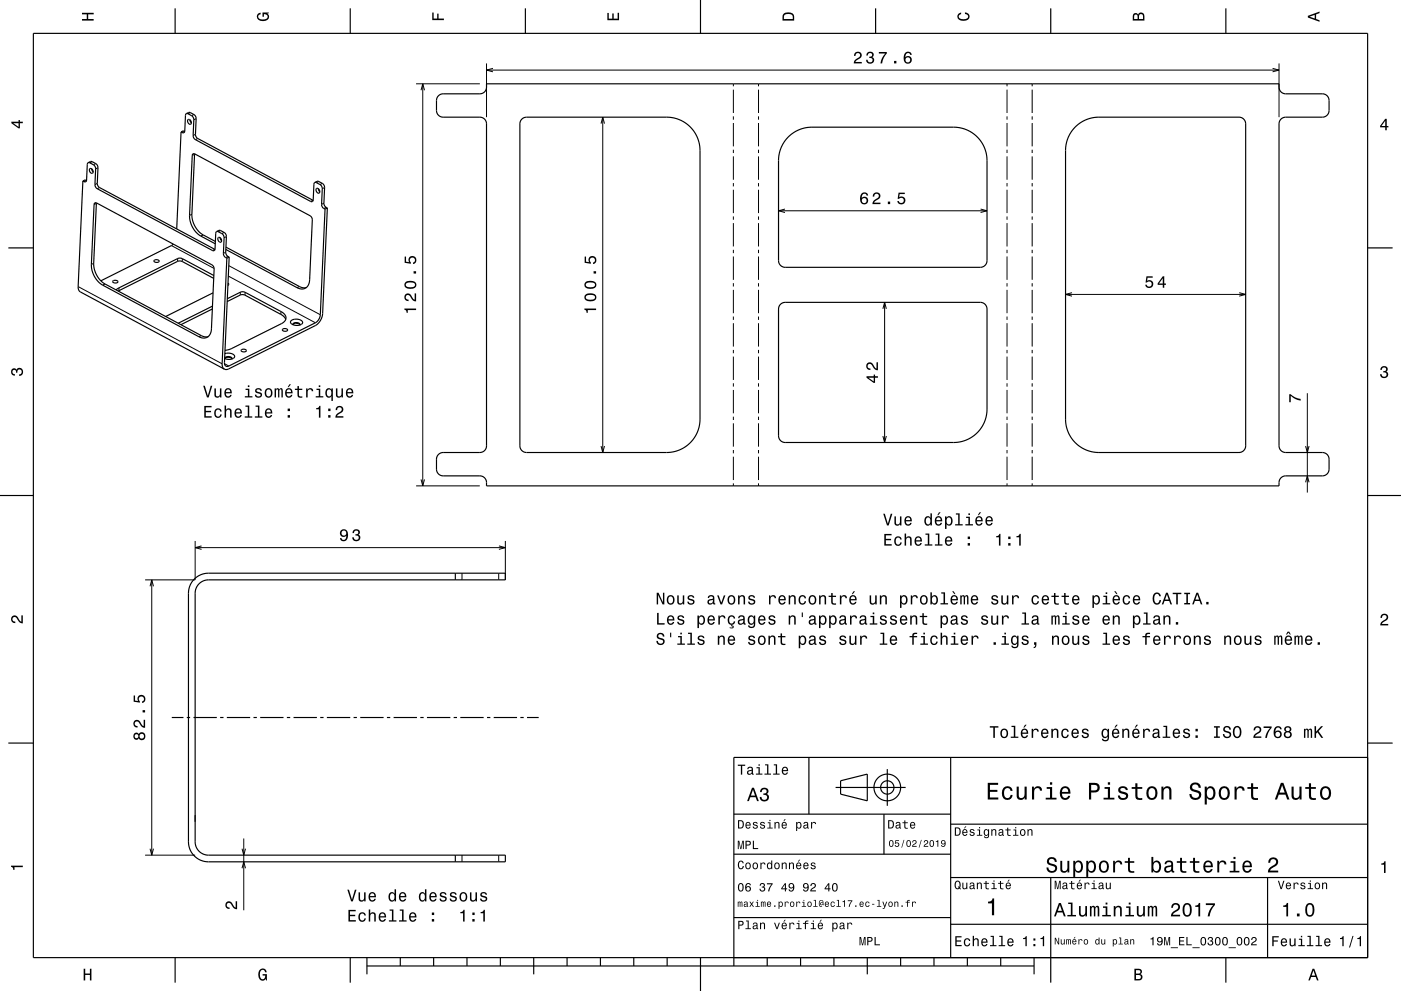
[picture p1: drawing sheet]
<svg xmlns="http://www.w3.org/2000/svg" width="420mm" height="297mm" viewBox="0 0 420 297" stroke-linecap="round" stroke-linejoin="round" font-family="sans-serif">
<g fill="none" stroke="#000" stroke-width=".3">
<path d="M145.9 19v16.1M383.4 19v16.1M55.3 39.4l-.7 .3M57.1 33.7l-.7 .4M58.1 34.3l-.7 .4M58.8 35.6l-.7 .3M124.7 25.1h19.2M126.2 27l.5-1.9 .6 1.9M126.7 25.1v120.5M145.9 21h237.5M147.8 20.5l-1.9 .5 1.9 .5M180.2 37l.5-1.9 .5 1.9"/>
<path d="M180.7 35.1v100.5M219.9 25.1v.8M219.9 26.9v7M219.9 34.9v1M219.9 36.9v7M227.4 25.1v.8M227.4 26.9v7M227.4 34.9v1M227.4 36.9v7M301.9 25.1v.8M301.9 26.9v7M301.9 34.9v1"/>
<path d="M301.9 36.9v7M309.4 25.1v.8M309.4 26.9v7M309.4 34.9v1M309.4 36.9v7M381.5 20.5l1.9 .5-1.9 .5M25.9 54.1l-.7 .3M27.6 48.4l-.7 .4M28.7 49l-.7 .4M29.2 55l-.7 .3M29.4 50.3l-.7 .3M29.8 56.2l-.7 .4"/>
<path d="M58.3 46.2l-.7 .4M58.6 40.3l-.7 .3M59.3 41.5l-.7 .4M95.6 54.4l-.7 .3M96.6 55l-.7 .3M97.3 56.2l-.7 .4M219.9 44.9v1M219.9 46.9v7M219.9 54.9v1M219.9 56.9v7M227.4 44.9v1M227.4 46.9v7"/>
<path d="M227.4 54.9v1M227.4 56.9v7M301.9 44.9v1M301.9 46.9v7M301.9 54.9v1M301.9 56.9v7M309.4 44.9v1M309.4 46.9v7M309.4 54.9v1M309.4 56.9v7M28.1 78.9l-.7 .4M28.9 61l-.7 .3"/>
<path d="M51.4 73.6l12.8 6.9M53.3 77.5l-.1 .8M54.7 77.5l-.1 .9M57.5 64.2l-.7 .4M60.9 70.4l-.7 .4M64.4 74.7l-.7 .4M66.1 69.1l-.7 .3M67.2 69.7l-.7 .3M67.7 75.6l-.7 .4M67.9 70.9l-.7 .4M68.3 76.8l-.7 .4M68.6 79.6l27.4 14.7"/>
<path d="M93.8 60l-.7 .4M97.1 60.9l-.7 .4M97.8 62.1l-.7 .4M219.9 64.9v1M219.9 66.9v7M219.9 74.9v1M219.9 76.9v7M227.4 64.9v1M227.4 66.9v7M227.4 74.9v1M227.4 76.9v7M233.4 63.2h62.5"/>
<path d="M235.3 62.7l-1.9 .5 1.9 .5M294 62.7l1.9 .5-1.9 .5M301.9 64.9v1M301.9 66.9v7M301.9 74.9v1M301.9 76.9v7M309.4 64.9v1M309.4 66.9v7M309.4 74.9v1M309.4 76.9v7M23.4 85.9l43.2 23.1M31.5 85.1l-.7 .4"/>
<path d="M35.7 86.3l-.1 .8M68.4 82.7l26.2 14M72.1 87.6l-.1 .8M73.5 87.6l-.1 .9M84.2 93.4v.8M89.8 85.9l-.7 .3M219.9 84.9v1M219.9 86.9v7M219.9 94.9v1M219.9 96.9v7M227.4 84.9v1M227.4 86.9v7"/>
<path d="M227.4 94.9v1M227.4 96.9v7M264.7 92.5l.5-1.9 .5 1.9M265.2 90.6v42M301.9 84.9v1M301.9 86.9v7M301.9 94.9v1M301.9 96.9v7M309.4 84.9v1M309.4 86.9v7M309.4 94.9v1M309.4 96.9v7"/>
<path d="M319.4 88.2h54M321.4 87.7l-2 .5 2 .6M371.5 87.7l1.9 .5-1.9 .6M60.3 100.6l-.7 .3M67.3 109l1.3 .7M219.9 104.9v1M219.9 106.9v7M219.9 114.9v1M219.9 116.9v7M227.4 104.9v1M227.4 106.9v7M227.4 114.9v1"/>
<path d="M227.4 116.9v7M301.9 104.9v1M301.9 106.9v7M301.9 114.9v1M301.9 116.9v7M309.4 104.9v1M309.4 106.9v7M309.4 114.9v1M309.4 116.9v7M391.9 117.8v29.8M180.2 133.7l.5 1.9 .5-1.9M219.9 124.9v1"/>
<path d="M219.9 126.9v7M219.9 134.9v1M219.9 136.9v7M227.4 124.9v1M227.4 126.9v7M227.4 134.9v1M227.4 136.9v7M264.7 130.7l.5 1.9 .5-1.9M301.9 124.9v1M301.9 126.9v7M301.9 134.9v1M301.9 136.9v7"/>
<path d="M309.4 124.9v1M309.4 126.9v7M309.4 134.9v1M309.4 136.9v7M391.4 133.7l.5 1.9 .5-1.9M124.7 145.6h19.2M126.2 143.7l.5 1.9 .6-1.9M219.9 144.9v.7M227.4 144.9v.7M301.9 144.9v.7M309.4 144.9v.7M391.4 144.5l.5-1.9 .5 1.9"/>
<path d="M45 175.7l.5-1.9 .5 1.9M45.5 173.8v82.5M58.5 162.1v11.7h-15M58.5 164.1h93M60.4 163.6l-1.9 .5 1.9 .5M138.5 171.8v2M149.5 171.8v2M149.6 163.6l1.9 .5-1.9 .5M151.5 162.1v11.7M43.5 256.3h15M45 254.4l.5 1.9 .5-1.9M72.6 254.4l.5 1.9 .5-1.9"/>
<path d="M73.1 251.3v21.5M138.5 256.3v2M149.5 256.3v2M72.6 260.2l.5-1.9 .5 1.9"/>
</g>
<g fill="none" stroke="#000" stroke-width=".35">
<path d="M10 10h400v277h-400zM52.5 2.5v7.5M105 2.5v7.5M157.5 2.5v7.5M210 0v10M262.5 2.5v7.5M315 2.5v7.5M367.5 2.5v7.5M54.3 39.5l-1.3 29.1M55.4 39.4l-.4-.2-.7 .3M55.9 34.1l1.6 .6 .5 .8-.1 5.3 .6 1 34.8 18.6 .5-.1 .1-.3 .2-4.9 .3-.4M55.9 34.1l-.3 .4-.3 5-.3 .3-.7-.3"/>
<path d="M55.9 34.1l1-.4 1.3 .7 .4 .5 .2 .7-.2 4.9 .6 1 34.7 18.6M56.3 35.9a.76 .76 0 0 1 .9 .4 .76 .76 0 0 1-.2 1 1.01 1.01 0 0 1-.7-1.4zM56.9 35.9l.5 .9M131.5 28.7l1.4-.6h11a2 2 0 0 0 2-2v-1h237.5v1a2 2 0 0 0 2 2h11.2a2.01 2.01 0 0 1 1.8 2v3.2a2 2 0 0 1-2 1.8h-11a2 2 0 0 0-2 2v96.5a1.99 1.99 0 0 0 2 2h11.2a2 2 0 0 1 1.8 2v3.2a2 2 0 0 1-2 1.8h-11a2 2 0 0 0-2 2v1h-237.5v-1a2 2 0 0 0-2-2h-11.2a2 2 0 0 1-1.8-2v-3.1a2 2 0 0 1 2-1.9h11a2 2 0 0 0 2-2v-96.5a2 2 0 0 0-2-2h-11.2a2.01 2.01 0 0 1-1.8-2v-3.4zM156.5 35.7l1.4-.6 43.7 .2 1.6 .4 1.6 .7 1.5 1 1.2 1.3 1 1.4 .7 1.6 .5 1.7 .2 1.7v80.5l-.4 2.7-1 2.3-1.5 2-1.7 1.4-2 1-2.4 .6h-43.2a2 2 0 0 1-1.8-2v-96.5l.2-.8zM322.4 38l1.4-1.1 1.5-.9 1.7-.6 1.7-.3h42.9a2 2 0 0 1 1.8 2v96.7a2 2 0 0 1-2 1.8l-43.2-.1-2.4-.6-2.2-1.2-1.8-1.6-1.4-2.1-.7-2.2-.3-2.2v-80.7l.3-2 .6-1.9 .9-1.5zM24.8 54.3l-1.4 31.6 .3 1.2 43.6 23.5M25.9 54.1h.1M25.9 54.1l-.4-.2-.7 .4M26.4 48.8l1.7 .6 .5 .8-.1 5.3 .6 1 34.8 18.7 .4-.2 .2-.3 .2-4.9 .2-.4M26.4 48.8l1-.4 1.3 .7 .5 .5 .2 .7-.2 4.9 .6 1 34.6 18.6M26.4 48.8l-.2 .4-.3 5-.4 .3-.7-.2"/>
<path d="M26.9 50.6a.75 .75 0 0 1 .9 .4 .75 .75 0 0 1-.3 1 1.03 1.03 0 0 1-.6-1.4zM27.5 50.6l.4 .9M58.3 46.1l-.8 18.1a7.2 7.2 0 0 0 3.4 6.2l3.7 2M94.4 54.7l1-.4 1.3 .7 .4 .5 .2 .7-.2 4.7a1.51 1.51 0 0 0 1 1.4M94.4 54.7l1.6 .6 .5 .8-.1 5.2a1.51 1.51 0 0 0 1 1.4M94.8 56.5a.76 .76 0 0 1 1 .4 .76 .76 0 0 1-.3 1 1.01 1.01 0 0 1-.7-1.4zM95.4 56.5l.5 .9M236.2 41.1l1.5-1.2 1.8-1 1.7-.5 1.9-.3h43l2.7 .5 2.5 1.1 1.7 1.4 1.4 1.8 .9 1.8 .5 2.2 .1 31.4a2 2 0 0 1-2 1.8h-58.7a2.01 2.01 0 0 1-1.8-2v-30.7l.3-1.7 .6-1.7 .8-1.5zM2.5 74.3h7.5M28.3 60.9l.7-.1 34.7 18.7 .5 1.1-.8 18a2.42 2.42 0 0 1-1.1 2.4 2.42 2.42 0 0 1-2.7-.1l-28.8-15.4a7.2 7.2 0 0 1-3.4-6.2zM28.9 60.8l-.8 18.1a7.2 7.2 0 0 0 3.4 6.2l28.8 15.5 1.1 .3h1M46.2 78a.87 .87 0 0 1 1.5 .4 .83 .83 0 0 1-.9 .3 .83 .83 0 0 1-.6-.7z"/>
<path d="M52 73.2l-21.8 11M64.5 73.1l-4.3-2.3a7.2 7.2 0 0 1-3.4-6.2l.8-18 .2-.4 .4-.1 35 18.7 .4 1.1-.8 18a2.42 2.42 0 0 1-1.1 2.4 2.42 2.42 0 0 1-2.6-.1l-21.4-11.4M64.9 69.4l1-.4 1.4 .7 .4 .5 .2 .7-.2 4.7a1.52 1.52 0 0 0 1 1.4M64.9 69.4l1.7 .6 .5 .8-.1 5.2a1.51 1.51 0 0 0 1 1.4M65.4 71.3a.75 .75 0 0 1 .9 .3 .75 .75 0 0 1-.3 1 1.02 1.02 0 0 1-.6-1.3zM66 71.2l.4 .9M67.7 74.1l22.2 11.9 .9 .2h1M68 77.4l-1.4 31.6 .1 1 .6 .6M68.7 77l-.7 .4M97.4 62.7l-1.4 31.6-.5 1.5-.9 .9-26.6 13.1-.5-.2-.2-.9 1.4-31.7M98.1 62.3l-1.4 31.7a4.6 4.6 0 0 1-2.2 3.6l-25.9 13-.8 .2-.5-.2M98.1 62.3l-.7 .4"/>
<path d="M410 74.3h7.5M33.8 84.2a.88 .88 0 0 1 1.5 .4 .84 .84 0 0 1-.8 .3 .84 .84 0 0 1-.7-.7zM63.7 92.6l-9.5 4.7M63.7 91.7l-10.3 5.2M63.9 87.8l-14.2 7.1M64.1 83.4l-9.5-5-.9-.2-18.3 9M64.1 82.6l-9.4-5.1-.9-.1-19 9.5M68.1 90.4l4-2h1.1l11.2 5.9 .8 .7 .5 .8M68.1 89.5l4-2h1l11.1 5.9a1.88 1.88 0 0 1 1.5 1.8 1.88 1.88 0 0 1-1.4 1.8l-14.9 7.5-1.9 .5M68.4 84.9l.2 .3-.3 .3M84.7 98.7a.87 .87 0 0 1 1.5 .4 .97 .97 0 0 1-1.6-.3zM87.3 96.1a2.43 2.43 0 0 1 3.4 .5 2.32 2.32 0 0 1-3.5 .3l-.1-.4z"/>
<path d="M89.9 97.4l-.3-.4-.7-.1-.8 .1-.3 .3a1.14 1.14 0 0 1 1.1-.6 1.14 1.14 0 0 1 1 .7M234 91.2l1.4-.6h58.6a2 2 0 0 1 1.9 2l-.1 31.2-.5 2.2-.9 1.8-1.3 1.8-1.8 1.4-2.4 1.2-2.8 .4h-50.9a2.01 2.01 0 0 1-1.8-2v-38l.2-.8zM67.4 106a2.15 2.15 0 0 1 2.9 .9 2.4 2.4 0 0 1-3 .5M69.5 107.6a1.42 1.42 0 0 0-2.1-.1 1.14 1.14 0 0 1 1.1-.6 1.14 1.14 0 0 1 1 .7M72.4 104.8a.87 .87 0 0 1 1.4 .4 .97 .97 0 0 1-1.5-.2zM0 148.5h10M410 148.5h10M58.2 173.6a6 6 0 0 1 4.3-1.8h89v2h-89a4 4 0 0 0-4 4v74.5a4 4 0 0 0 4 4h89v2h-89a6 6 0 0 1-6-6v-74.5a6 6 0 0 1 1.7-4.2zM136.5 171.8v2M51.5 215h3.5M56 215h1M58 215h7"/>
<path d="M66 215h1M68 215h7M76 215h1M78 215h7M86 215h1M88 215h7M96 215h1M98 215h7M106 215h1M108 215h7M116 215h1M118 215h7"/>
<path d="M126 215h1M128 215h7M136 215h1M138 215h7M146 215h1M148 215h7M156 215h1M158 215h3.5M2.5 222.7h7.5M242.5 227v17M250.5 236h21M252 234l8-2v8l-8-2z"/>
<path d="M266 230.5v11M285 227v60M410 222.7h7.5M410 227h-190v62.5M136.5 256.3v2M220 244h65M220 256h65M265 244v12M285 247h125M220 275h65M285 277h125M285 263h125"/>
<path d="M315 263v31.5M380 263v24M52.5 287v7.5M105 287v7.5M110 289.5h200M110 287v5M120 287v2.5M130 287v2.5M140 287v2.5M150 287v2.5M160 287v5M170 287v2.5"/>
<path d="M180 287v2.5M190 287v2.5M200 287v2.5M210 287v10M230 287v2.5M240 287v2.5M250 287v2.5M260 287v5M270 287v2.5M280 287v2.5M290 287v2.5M300 287v2.5"/>
<path d="M310 287v5M367.5 287v7.5"/>
<circle cx="266" cy="236" r="4"/>
<circle cx="266" cy="236" r="2"/>
</g>
<g fill="#000">
<path d="M24.6 3.8h3.5v.5h-1.7v1.4h1.7v.5h-3.5v-.5h1.4v-1.4h-1.4z" fill-rule="evenodd"/>
<path d="M77.3 4.2l.8-.4v.5l-.3 .1a.68 .68 0 0 0-.4 .6 .68 .68 0 0 0 .4 .6 1.68 1.68 0 0 0 2.4-.6 .93 .93 0 0 0-1.1-.8v.8h-.4v-1.3h1.9v.3l-.5 .1 .4 .4a1.19 1.19 0 0 1-.9 1.7 1.9 1.9 0 0 1-2.6-1.3z" fill-rule="evenodd"/>
<path d="M129.6 3.8h.4v1.8h1.1v-1.5h.4v1.5h1.6v.4h-3.5z" fill-rule="evenodd"/>
<path d="M182.1 3.9h.4v1.7h1.1v-1.6h.4v1.6h1.2v-1.8h.4v2.3h-3.5z" fill-rule="evenodd"/>
<path d="M235 4a2.21 2.21 0 0 0-.4 2.2h3.5v-1.2a1.92 1.92 0 0 0-3.1-1zM235.3 4.4l.4-.2a1.45 1.45 0 0 1 2 .8v.7h-2.7l.1-1z" fill-rule="evenodd"/>
<path d="M256.3 15.8l-.3 1h.5a.7 .7 0 0 1 .5-.9 .7 .7 0 0 1 .9 .5 .7 .7 0 0 1-.5 .9l-.3 .1a1.63 1.63 0 0 0-1.2 1.6h2.4v-.4h-1.9l.9-.8a1.17 1.17 0 0 0 .9-1.7 1.17 1.17 0 0 0-1.9-.3zM260 15.8l-.3 .8h.5a.62 .62 0 0 1 .3-.7 .62 .62 0 0 1 .8 .2 .62 .62 0 0 1-.2 .9h-.5v.4a.72 .72 0 0 1 .9 .4 .72 .72 0 0 1-.4 1 .72 .72 0 0 1-.9-.6l-.1-.3h-.5a1.18 1.18 0 0 0 1.6 1.2 1.18 1.18 0 0 0 .6-1.8l-.3-.2a1.01 1.01 0 0 0 0-1.5 1.01 1.01 0 0 0-1.5 .2zM263.5 15.6v.4h1.9a5.2 5.2 0 0 0-1.5 3h.6a5.3 5.3 0 0 1 1.4-3v-.4zM268 18.3v.7h.7v-.7zM271.4 15.8a2.4 2.4 0 0 0 .2 3.2 1.16 1.16 0 0 0 1.5-.3 1.16 1.16 0 0 0-.1-1.6 1.16 1.16 0 0 0-1.6 .1 1.03 1.03 0 0 1 .8-1.3l.5 .1 .2 .5h.4a1.12 1.12 0 0 0-.7-1 1.12 1.12 0 0 0-1.2 .3zM271.4 18a.75 .75 0 0 1 1.5 0 .75 .75 0 0 1-1.5 0z" fill-rule="evenodd"/>
<path d="M287.3 4.2l.8-.4v.4l-.3 .1a.66 .66 0 0 0-.4 .6 .66 .66 0 0 0 .4 .6 1.69 1.69 0 0 0 2.5-.5 .9 .9 0 0 0-1-.8v-.5a1.24 1.24 0 0 1 1.4 1.1 1.24 1.24 0 0 1-1.1 1.4 1.93 1.93 0 0 1-2.6-1.2z" fill-rule="evenodd"/>
<path d="M339.8 4.2l-.2 2h3.5v-1.4a.98 .98 0 0 0-.7-1 .98 .98 0 0 0-1.2 .6 .84 .84 0 0 0-1.4-.2zM340.1 4.5l.4-.1 .4 .1 .1 1.2h-1zM341.6 4.4l.4-.2a.58 .58 0 0 1 .7 .7v.8h-1.2z" fill-rule="evenodd"/>
<path d="M392.1 4.7v.6l3.5 1.2v-.4l-1-.4v-1.4l1-.4v-.4zM392.6 5l1.5-.5v1z" fill-rule="evenodd"/>
<path d="M3.4 36.5v.4l2.1 1.6h.5v-1.6h.8v-.4h-.8v-.5h-.4v.5zM4 36.9h1.6v1.1z" fill-rule="evenodd"/>
<path d="M415.3 35.6l-1.6 2.1v.5h1.6v.8h.4v-.8h.5v-.4h-.5v-2.2zM415.3 36.2v1.6h-1.1z" fill-rule="evenodd"/>
<path d="M258.4 57.9a2.4 2.4 0 0 0 .1 3.3 1.16 1.16 0 0 0 1.6-.4 1.16 1.16 0 0 0-.2-1.5 1.16 1.16 0 0 0-1.6 0 1.02 1.02 0 0 1 .9-1.2l.4 .1 .2 .4h.5a1.12 1.12 0 0 0-.8-.9 1.12 1.12 0 0 0-1.1 .2zM258.3 60.1a.75 .75 0 0 1 1.5 0 .75 .75 0 0 1-1.5 0zM261.9 58l-.3 .9h.5a.71 .71 0 0 1 .5-.8 .71 .71 0 0 1 .9 .5 .71 .71 0 0 1-.5 .8l-.3 .2a1.63 1.63 0 0 0-1.2 1.6h2.5v-.5h-1.9l.8-.8a1.17 1.17 0 0 0 .9-1.6 1.17 1.17 0 0 0-1.9-.3zM266.2 60.4v.8h.7v-.8zM269.4 57.7l-.3 1.9h.4a.8 .8 0 0 1 1.2-.2 .8 .8 0 0 1 0 1.2 .8 .8 0 0 1-1.2-.3h-.5a1.21 1.21 0 0 0 1.5 1 1.21 1.21 0 0 0 .8-1.6 1.21 1.21 0 0 0-1.7-.6l.1-.9h1.5v-.5z" fill-rule="evenodd"/>
<path d="M121.2 92.5v.3a.77 .77 0 0 1 .7 .9h.3v-.8h2.5v-.4zM121.5 88.3a1.19 1.19 0 0 0-.2 1.3 1.19 1.19 0 0 0 1.2 .7v-.5a.7 .7 0 0 1-.9-.5 .7 .7 0 0 1 .6-.9 .7 .7 0 0 1 .8 .5l.2 .3a1.63 1.63 0 0 0 1.5 1.1v-2.4h-.4v1.9l-.4-.3-1-1.4a1.09 1.09 0 0 0-1.4 .2zM121.7 84.5a1.13 1.13 0 0 0-.4 1.2 1.13 1.13 0 0 0 .9 .8 1.9 1.9 0 0 0 2.6-1.1 2.03 2.03 0 0 0-3.1-.9zM121.7 85a2.37 2.37 0 0 1 2.6 0v.7a2.37 2.37 0 0 1-2.6 0zM124 81.3v.7h.7v-.7zM121.3 76.9v1.9l1.9 .2v-.4a.8 .8 0 0 1-.3-1.2 .8 .8 0 0 1 1.3 .1 .8 .8 0 0 1-.4 1.2v.4a1.21 1.21 0 0 0 1.1-1.5 1.21 1.21 0 0 0-1.7-.8 1.21 1.21 0 0 0-.5 1.8l-1-.2v-1.5z" fill-rule="evenodd"/>
<path d="M175.2 92.5v.3a.77 .77 0 0 1 .7 .9h.3v-.8h2.5v-.4zM175.6 88.2a1.13 1.13 0 0 0-.4 1.2 1.13 1.13 0 0 0 1 .8 1.9 1.9 0 0 0 2.6-1.1 2.03 2.03 0 0 0-3.2-.9zM175.7 88.8a2.37 2.37 0 0 1 2.6 0v.6a2.37 2.37 0 0 1-2.6 0zM175.6 84.5a1.13 1.13 0 0 0-.4 1.2 1.13 1.13 0 0 0 1 .8 1.9 1.9 0 0 0 2.6-1.1 2.03 2.03 0 0 0-3.2-.9zM175.7 85a2.37 2.37 0 0 1 2.6 0v.7a2.37 2.37 0 0 1-2.6 0zM178 81.3v.7h.7v-.7zM175.3 76.9v1.9l1.8 .2v-.4a.8 .8 0 0 1-.2-1.2 .8 .8 0 0 1 1.3 .1 .8 .8 0 0 1-.4 1.2v.4a1.21 1.21 0 0 0 1-1.5 1.21 1.21 0 0 0-1.6-.8 1.21 1.21 0 0 0-.6 1.8l-.9-.2v-1.5z" fill-rule="evenodd"/>
<path d="M343.7 82.8l-.3 1.9h.4a.8 .8 0 0 1 1.3-.3 .8 .8 0 0 1-.1 1.3 .8 .8 0 0 1-1.2-.4h-.5a1.21 1.21 0 0 0 1.5 1.1 1.21 1.21 0 0 0 .8-1.7 1.21 1.21 0 0 0-1.7-.5l.1-1h1.6v-.4zM348.6 82.8l-1.6 2.1v.5h1.6v.8h.4v-.8h.5v-.4h-.5v-2.2zM348.6 83.4v1.6h-1.1z" fill-rule="evenodd"/>
<path d="M3.6 110.6a.86 .86 0 0 1 1.4 .2 1.12 1.12 0 0 1 1.5-.4 1.12 1.12 0 0 1 .3 1.6l-.5 .6-.6 .1v-.5a.72 .72 0 0 0 .9-.6 .72 .72 0 0 0-.8-.8 .72 .72 0 0 0-.6 .9h-.4a.62 .62 0 0 0-.4-.8 .62 .62 0 0 0-.8 .5 .62 .62 0 0 0 .5 .7h.4l-.1 .5a1.17 1.17 0 0 1-1-.7 1.17 1.17 0 0 1 .2-1.3z" fill-rule="evenodd"/>
<path d="M60.9 115.6l1.1 3.5h.6l1.1-3.5h-.5l-.9 3-.9-3zM64.3 116.4v1.8a.89 .89 0 0 0 .6 1 .89 .89 0 0 0 1.1-.5v.4h.4v-2.7h-.5v1.6a.65 .65 0 0 1-.4 .7 .65 .65 0 0 1-.8-.3v-2zM67.6 116.7a1.45 1.45 0 0 0-.3 1.6 1.45 1.45 0 0 0 1.4 .8l.7-.8h-.4l-.6 .5a.76 .76 0 0 1-.7-.9h1.8a1.16 1.16 0 0 0-.5-1.4 1.16 1.16 0 0 0-1.4 .2zM67.9 116.9l.2-.1a.67 .67 0 0 1 .7 0 .67 .67 0 0 1 .2 .7h-1.3zM73.6 116.5v.4h.7v1.8h-.9v.4h2.3v-.4h-.9v-2.2zM74.3 115.5v.5h.5v-.5zM76.7 116.5l-.2 .3a.96 .96 0 0 0 1.2 1.2l.3 .1a.6 .6 0 0 1-.5 .8 .6 .6 0 0 1-.7-.6h-.4a1.03 1.03 0 0 0 1.3 .9 1.03 1.03 0 0 0 .7-1.4l-1.4-.5a.54 .54 0 0 1 .4-.7 .54 .54 0 0 1 .7 .5h.4a1.09 1.09 0 0 0-1.8-.6zM79.7 116.7a1.45 1.45 0 0 0-.3 1.7 1.45 1.45 0 0 0 1.6 .7 1.45 1.45 0 0 0 .7-1.8 1.45 1.45 0 0 0-1.7-.9zM80 117a.67 .67 0 0 1 .7-.3 .67 .67 0 0 1 .5 .6 .93 .93 0 0 1 0 1.1 .93 .93 0 0 1-1 .4 1.37 1.37 0 0 1-.2-1.8zM82.3 116.4v2.7h.4v-1.8l.3-.6h.2l.2 .3v2.1h.3l.1-2.1 .3-.3 .3 .5v1.9h.4v-1.9a.69 .69 0 0 0-.5-.9l-.6 .4-.5-.4-.5 .4v-.3zM86.7 115.2l-.5 .8h.3l.7-.8zM85.8 116.7a1.45 1.45 0 0 0-.3 1.6 1.45 1.45 0 0 0 1.5 .8l.7-.8h-.5l-.6 .5a.76 .76 0 0 1-.7-.9h1.8a1.17 1.17 0 0 0-.5-1.4 1.17 1.17 0 0 0-1.4 .2zM86.1 116.9l.2-.1a.67 .67 0 0 1 .7 0 .67 .67 0 0 1 .2 .7h-1.3zM89.2 115.7v.8h-.8v.4h.8v1.8a1.05 1.05 0 0 0 1.4 .5v-.4a.68 .68 0 0 1-1-.3v-1.6h1v-.4h-1v-.8zM91.8 116.4v2.7h.4v-1.5a.66 .66 0 0 1 .4-.8 .66 .66 0 0 1 .8 .2l.1 .2h.4a.89 .89 0 0 0-.7-.9 .89 .89 0 0 0-1 .6v-.5zM94.9 116.5v.4h.7v1.8h-.9v.4h2.2v-.4h-.9v-2.2zM95.6 115.5v.5h.4v-.5zM97.8 116.7a1.49 1.49 0 0 0-.3 1.5 1.49 1.49 0 0 0 1.3 1l.6-.5v1.5h.4v-3.8h-.4v.4l-.4-.4a.92 .92 0 0 0-1.2 .3zM98.2 117a.62 .62 0 0 1 .6-.3 .62 .62 0 0 1 .5 .6 .91 .91 0 0 1 0 1 .91 .91 0 0 1-.9 .4l-.4-.5zM100.7 116.4v1.8a.89 .89 0 0 0 .6 1 .89 .89 0 0 0 1.1-.5v.4h.4v-2.7h-.4v1.6a.65 .65 0 0 1-.4 .7 .65 .65 0 0 1-.8-.3v-2zM104 116.7a1.45 1.45 0 0 0-.3 1.6 1.45 1.45 0 0 0 1.5 .8l.7-.8h-.5l-.6 .5a.76 .76 0 0 1-.7-.9h1.8a1.16 1.16 0 0 0-.5-1.4 1.16 1.16 0 0 0-1.4 .2zM104.3 116.9l.2-.1a.67 .67 0 0 1 .7 0 .67 .67 0 0 1 .3 .7h-1.4z" fill-rule="evenodd"/>
<path d="M259.8 112.8v.4l2.1 1.5h.4v-1.5h.9v-.4h-.9v-.5h-.4v.5zM260.4 113.2h1.5v1.1zM260 108.9a1.2 1.2 0 0 0-.2 1.3 1.2 1.2 0 0 0 1.1 .7v-.5a.7 .7 0 0 1-.8-.5 .7 .7 0 0 1 .5-.8 .7 .7 0 0 1 .9 .5l.1 .3a1.64 1.64 0 0 0 1.6 1.1v-2.4h-.4v1.9l-.5-.3-.7-1.2a1.1 1.1 0 0 0-1.6-.1z" fill-rule="evenodd"/>
<path d="M414.1 110a1.01 1.01 0 0 1 1.5-.2 1.01 1.01 0 0 1 0 1.6 1.12 1.12 0 0 1 .4 1.5 1.12 1.12 0 0 1-1.6 .3l-.6-.5-.1-.6h.5a.72 .72 0 0 0 .7 .9 .72 .72 0 0 0 .7-.8 .72 .72 0 0 0-.9-.6v-.4a.62 .62 0 0 0 .8-.4 .62 .62 0 0 0-.5-.8 .62 .62 0 0 0-.7 .5v.4h-.5z" fill-rule="evenodd"/>
<path d="M61.2 121.7v3.5h2.3v-.5h-1.8v-1.1h1.6v-.5h-1.6v-1h1.7v-.4zM64.5 122.7a1.45 1.45 0 0 0-.2 1.7 1.45 1.45 0 0 0 1.5 .8l.6-.6 .1-.4h-.5l-.4 .6a1.01 1.01 0 0 1-.9-1 1.01 1.01 0 0 1 .9-1l.4 .5h.5a1.09 1.09 0 0 0-.8-.9 1.09 1.09 0 0 0-1.2 .3zM67.3 121.5v3.7h.5v-1.6a.63 .63 0 0 1 .4-.8 .63 .63 0 0 1 .8 .4v2h.4v-1.8a.88 .88 0 0 0-.6-1 .88 .88 0 0 0-1 .4v-1.3zM70.6 122.7a1.45 1.45 0 0 0-.3 1.7 1.45 1.45 0 0 0 1.5 .8l.7-.8h-.5l-.6 .5a.76 .76 0 0 1-.6-1h1.7a1.17 1.17 0 0 0-.5-1.3 1.17 1.17 0 0 0-1.4 .1zM70.9 123l.2-.2a.67 .67 0 0 1 .7 .1 .67 .67 0 0 1 .3 .7h-1.3zM73.6 121.5v.4h.7v2.9h-.9v.4h2.2v-.4h-.9v-3.3zM76.6 121.5v.4h.7v2.9h-.9v.4h2.3v-.4h-.9v-3.3zM79.7 122.7a1.45 1.45 0 0 0-.3 1.7 1.45 1.45 0 0 0 1.5 .8l.7-.8h-.5l-.5 .5a.76 .76 0 0 1-.7-1h1.7a1.17 1.17 0 0 0-.5-1.3 1.17 1.17 0 0 0-1.4 .1zM80.1 123l.2-.2a.66 .66 0 0 1 .7 .1 .66 .66 0 0 1 .2 .7h-1.3zM86.2 124.4v.8h.7v-.8zM86.2 122.5v.7h.7v-.7z" fill-rule="evenodd"/>
<path d="M94.8 122.3v.4h.8v2.5h.5v-3.6h-.4a.77 .77 0 0 1-.9 .7zM98.4 124.4v.8h.7v-.8zM98.4 122.5v.7h.7v-.7zM100.9 122l-.3 .9h.5a.71 .71 0 0 1 .5-.8 .71 .71 0 0 1 .8 .5 .71 .71 0 0 1-.5 .8l-.2 .2a1.63 1.63 0 0 0-1.2 1.6h2.4v-.5h-1.9l.9-.8a1.17 1.17 0 0 0 .9-1.6 1.17 1.17 0 0 0-1.9-.3z" fill-rule="evenodd"/>
<path d="M386.5 118.1h.4a5.3 5.3 0 0 0 3 1.5v.5a5.2 5.2 0 0 1-2.9-1.5v1.9h-.5z" fill-rule="evenodd"/>
<path d="M264.8 154l1.1 3.5h.5l1.1-3.5h-.5l-.8 2.9-.9-2.9zM268.1 154.8v1.7a.89 .89 0 0 0 .7 1 .89 .89 0 0 0 1-.4v.4h.4v-2.7h-.4v1.5a.65 .65 0 0 1-.4 .8 .65 .65 0 0 1-.8-.3v-2zM271.4 155.1a1.45 1.45 0 0 0-.2 1.6 1.45 1.45 0 0 0 1.4 .8l.7-.8h-.4l-.6 .5a.76 .76 0 0 1-.7-1h1.8a1.16 1.16 0 0 0-.5-1.3 1.16 1.16 0 0 0-1.5 .2zM271.8 155.3l.2-.2a.67 .67 0 0 1 .7 .1 .67 .67 0 0 1 .2 .7h-1.3zM277.4 155.1a1.49 1.49 0 0 0-.3 1.5 1.49 1.49 0 0 0 1.3 .9l.5-.4v.4h.5v-3.6h-.5v1.3a.89 .89 0 0 0-1.5-.1zM277.7 155.3a.62 .62 0 0 1 .7-.2 .62 .62 0 0 1 .5 .6 .91 .91 0 0 1 0 1 .91 .91 0 0 1-.9 .4l-.4-.5zM281.5 153.5l-.5 .9h.3l.7-.9zM280.5 155.1a1.45 1.45 0 0 0-.2 1.6 1.45 1.45 0 0 0 1.4 .8l.7-.8h-.4l-.6 .5a.76 .76 0 0 1-.7-1h1.8a1.16 1.16 0 0 0-.5-1.3 1.16 1.16 0 0 0-1.5 .2zM280.9 155.3l.2-.2a.67 .67 0 0 1 .7 .1 .67 .67 0 0 1 .2 .7h-1.3zM283.3 154.8v3.7h.5v-1.4a.93 .93 0 0 0 1 .5 .93 .93 0 0 0 .7-.9 1.27 1.27 0 0 0 0-1.4 1.27 1.27 0 0 0-1.4-.5l-.3 .4v-.4zM283.9 155.3a.63 .63 0 0 1 .7-.2 .63 .63 0 0 1 .5 .6v.4a.84 .84 0 0 1-.6 1.1 1.18 1.18 0 0 1-.6-1.9zM286.6 153.9v.3h.7v2.9h-1v.4h2.3v-.4h-.9v-3.2zM289.6 154.9v.3h.7v1.9h-.9v.4h2.3v-.4h-.9v-2.2zM290.3 153.9v.5h.5v-.5zM293.6 153.5l-.5 .9h.3l.7-.9zM292.7 155.1a1.45 1.45 0 0 0-.3 1.6 1.45 1.45 0 0 0 1.5 .8l.7-.8h-.5l-.6 .5a.76 .76 0 0 1-.7-1h1.8a1.17 1.17 0 0 0-.5-1.3 1.17 1.17 0 0 0-1.4 .2zM293 155.3l.2-.2a.67 .67 0 0 1 .7 .1 .67 .67 0 0 1 .2 .7h-1.3zM295.7 155.1a1.45 1.45 0 0 0-.2 1.6 1.45 1.45 0 0 0 1.4 .8l.7-.8h-.4l-.6 .5a.76 .76 0 0 1-.7-1h1.7a1.16 1.16 0 0 0-.4-1.3 1.16 1.16 0 0 0-1.5 .2zM296.1 155.3l.2-.2a.67 .67 0 0 1 .7 .1 .67 .67 0 0 1 .2 .7h-1.3z" fill-rule="evenodd"/>
<path d="M102.2 158.9a1.15 1.15 0 0 0 0 1.7 1.15 1.15 0 0 0 1.6-.1 1.02 1.02 0 0 1-.8 1.3l-.4-.1-.2-.4h-.5a1.23 1.23 0 0 0 1.5 .9 1.23 1.23 0 0 0 .9-1.5 1.42 1.42 0 0 0-.3-1.7 1.42 1.42 0 0 0-1.8-.1zM102.4 159.8a.75 .75 0 0 1 1.5 0 .75 .75 0 0 1-1.5 0zM106 158.9l-.3 .9h.4a.62 .62 0 0 1 .4-.8 .62 .62 0 0 1 .8 .3 .62 .62 0 0 1-.3 .8h-.4v.4a.74 .74 0 0 1 .9 .6 .74 .74 0 0 1-.8 .8 .74 .74 0 0 1-.6-.9h-.5a1.18 1.18 0 0 0 1.5 1.2 1.18 1.18 0 0 0 .6-1.8l-.2-.2a1.01 1.01 0 0 0 0-1.5 1.01 1.01 0 0 0-1.5 .2z" fill-rule="evenodd"/>
<path d="M265.1 160v3.5h2.2v-.4h-1.7v-1.2h1.5v-.4h-1.5v-1.1h1.7v-.4zM268.4 161.1a1.45 1.45 0 0 0-.3 1.7 1.45 1.45 0 0 0 1.6 .7l.5-.5 .1-.4h-.4l-.4 .6a1.02 1.02 0 0 1-1-1 1.02 1.02 0 0 1 1-1.1l.4 .6h.4a1.09 1.09 0 0 0-.7-1 1.09 1.09 0 0 0-1.2 .4zM271.2 159.9v3.6h.4v-1.5a.63 .63 0 0 1 .4-.8 .63 .63 0 0 1 .8 .3v2h.5v-1.8a.88 .88 0 0 0-.6-.9 .88 .88 0 0 0-1.1 .4v-1.3zM274.5 161.1a1.46 1.46 0 0 0-.3 1.6 1.46 1.46 0 0 0 1.4 .9l.7-.9h-.4l-.6 .5a.75 .75 0 0 1-.7-.9h1.8a1.17 1.17 0 0 0-.5-1.4 1.17 1.17 0 0 0-1.4 .2zM274.8 161.3l.2-.1a.67 .67 0 0 1 .7 .1 .67 .67 0 0 1 .2 .6h-1.3zM277.4 159.9v.4h.7v2.8h-.9v.4h2.3v-.4h-.9v-3.2zM280.5 159.9v.4h.7v2.8h-.9v.4h2.2v-.4h-.9v-3.2zM283.6 161.1a1.46 1.46 0 0 0-.3 1.6 1.46 1.46 0 0 0 1.5 .9l.7-.9h-.5l-.6 .5a.75 .75 0 0 1-.7-.9h1.8a1.17 1.17 0 0 0-.5-1.4 1.17 1.17 0 0 0-1.4 .2zM283.9 161.3l.2-.1a.67 .67 0 0 1 .7 .1 .67 .67 0 0 1 .2 .6h-1.3zM290.1 162.8v.7h.7v-.7zM290.1 160.8v.8h.7v-.8z" fill-rule="evenodd"/>
<path d="M298.7 160.7v.3h.8v2.5h.4v-3.5h-.3a.77 .77 0 0 1-.9 .7zM302.2 162.8v.7h.7v-.7zM302.2 160.8v.8h.7v-.8zM304.7 160.7v.3h.8v2.5h.5v-3.5h-.3a.77 .77 0 0 1-1 .7z" fill-rule="evenodd"/>
<path d="M3.6 184.7a1.22 1.22 0 0 1 2 .8l.8 .8v-1.9h.4v2.4a2.76 2.76 0 0 1-2-1.8 .69 .69 0 0 0-1.1 .5 .69 .69 0 0 0 .9 .8v.4a1.19 1.19 0 0 1-1.2-.6 1.19 1.19 0 0 1 .2-1.4z" fill-rule="evenodd"/>
<path d="M196.9 177.6v3.5h.4v-2.8l1.3 2.8h.6v-3.5h-.5v2.9l-1.3-2.9zM200.2 178.7a1.45 1.45 0 0 0-.2 1.7 1.45 1.45 0 0 0 1.5 .7 1.45 1.45 0 0 0 .7-1.7 1.45 1.45 0 0 0-1.6-1zM200.5 179a.67 .67 0 0 1 .7-.2 .67 .67 0 0 1 .5 .5 .93 .93 0 0 1 0 1.1 .93 .93 0 0 1-1 .4 1.37 1.37 0 0 1-.2-1.8zM203 178.4v1.8a.89 .89 0 0 0 .6 1 .89 .89 0 0 0 1.1-.5v.4h.4v-2.7h-.4v1.6a.64 .64 0 0 1-.4 .8 .64 .64 0 0 1-.8-.3v-2.1zM206.4 178.6l-.2 .2a.96 .96 0 0 0 1.2 1.2l.3 .1a.6 .6 0 0 1-.5 .8 .6 .6 0 0 1-.7-.6h-.4a1.03 1.03 0 0 0 1.2 1 1.03 1.03 0 0 0 .7-1.5l-1.3-.5a.54 .54 0 0 1 .4-.6 .54 .54 0 0 1 .6 .5l.4-.1a1.09 1.09 0 0 0-1.7-.5zM212.4 178.6l-.2 .6h.4a.55 .55 0 0 1 .7-.5 .55 .55 0 0 1 .3 .8h-.2a.91 .91 0 0 0-1.3 .5 .91 .91 0 0 0 .8 1.2l.9-.4 .1 .3 .5 .1v-.4h-.2v-1.6a1.02 1.02 0 0 0-1.8-.6zM212.6 180.1l1.1-.3a.77 .77 0 0 1-.2 .8 .77 .77 0 0 1-.9 .1zM215 178.4l1 2.7h.5l1-2.7h-.5l-.8 2.2-.7-2.2zM218.4 178.7a1.45 1.45 0 0 0-.2 1.7 1.45 1.45 0 0 0 1.6 .7 1.45 1.45 0 0 0 .6-1.7 1.45 1.45 0 0 0-1.6-1zM218.7 179a.67 .67 0 0 1 .8-.2 .67 .67 0 0 1 .4 .5 .93 .93 0 0 1 .1 1.1 .93 .93 0 0 1-1 .4 1.37 1.37 0 0 1-.3-1.8zM221.3 178.4v2.7h.4v-1.5a.63 .63 0 0 1 .4-.8 .63 .63 0 0 1 .8 .4v1.9h.5v-1.7a.89 .89 0 0 0-.7-1 .89 .89 0 0 0-1 .4v-.4zM224.6 178.6l-.2 .2a.96 .96 0 0 0 1.2 1.2l.3 .1a.6 .6 0 0 1-.5 .8 .6 .6 0 0 1-.7-.6h-.4a1.03 1.03 0 0 0 1.3 1 1.03 1.03 0 0 0 .6-1.5l-1.3-.5a.54 .54 0 0 1 .4-.6 .54 .54 0 0 1 .6 .5l.5-.1a1.09 1.09 0 0 0-1.8-.5zM230.5 178.4v2.7h.5v-1.5a.66 .66 0 0 1 .3-.8 .66 .66 0 0 1 .9 .2v.3h.5a.89 .89 0 0 0-.7-.9 .89 .89 0 0 0-1.1 .5v-.5zM233.6 178.7a1.45 1.45 0 0 0-.2 1.7 1.45 1.45 0 0 0 1.4 .8l.7-.8h-.4l-.6 .4a.76 .76 0 0 1-.7-.9h1.8a1.17 1.17 0 0 0-.5-1.4 1.17 1.17 0 0 0-1.5 .2zM234 178.9l.2-.1a.67 .67 0 0 1 .7 .1 .67 .67 0 0 1 .2 .6h-1.3zM236.4 178.4v2.7h.5v-1.5a.63 .63 0 0 1 .4-.8 .63 .63 0 0 1 .8 .4v1.9h.4v-1.7a.89 .89 0 0 0-.6-1 .89 .89 0 0 0-1 .4v-.4zM239.7 178.7a1.45 1.45 0 0 0-.2 1.7 1.45 1.45 0 0 0 1.5 .8l.5-.6 .1-.4h-.4l-.4 .6a1.01 1.01 0 0 1-1-1 1.01 1.01 0 0 1 1-1l.4 .5h.4a1.09 1.09 0 0 0-.7-.9 1.09 1.09 0 0 0-1.2 .3zM242.7 178.7a1.45 1.45 0 0 0-.2 1.7 1.45 1.45 0 0 0 1.5 .7 1.45 1.45 0 0 0 .7-1.7 1.45 1.45 0 0 0-1.6-1zM243 179a.67 .67 0 0 1 .7-.2 .67 .67 0 0 1 .5 .5 .93 .93 0 0 1 0 1.1 .93 .93 0 0 1-.9 .4 1.37 1.37 0 0 1-.3-1.8zM245.6 178.4v2.7h.4v-1.5a.63 .63 0 0 1 .5-.9 .63 .63 0 0 1 .7 .8v1.6h.5v-1.7a.89 .89 0 0 0-.7-1 .89 .89 0 0 0-1 .4v-.4zM249.2 177.7v.8h-.8v.4h.8v1.8a1.05 1.05 0 0 0 1.4 .5v-.4a.68 .68 0 0 1-1-.3v-1.6h1v-.4h-1v-.8zM251.8 178.4v2.7h.4v-1.5a.66 .66 0 0 1 .4-.8 .66 .66 0 0 1 .8 .2l.1 .3h.4a.89 .89 0 0 0-.7-.9 .89 .89 0 0 0-1 .5v-.5zM255.9 177.2l-.5 .9h.3l.7-.9zM254.9 178.7a1.46 1.46 0 0 0-.3 1.7 1.46 1.46 0 0 0 1.5 .8l.7-.8h-.5l-.6 .4a.76 .76 0 0 1-.7-.9h1.8a1.17 1.17 0 0 0-.5-1.4 1.17 1.17 0 0 0-1.4 .2zM255.2 178.9l.2-.1a.67 .67 0 0 1 .7 .1 .67 .67 0 0 1 .3 .6h-1.4zM260.7 178.4v1.8a.89 .89 0 0 0 .6 1 .89 .89 0 0 0 1.1-.5v.4h.4v-2.7h-.4v1.6a.65 .65 0 0 1-.4 .8 .65 .65 0 0 1-.8-.3v-2.1zM263.8 178.4v2.7h.4v-1.5a.63 .63 0 0 1 .5-.9 .63 .63 0 0 1 .7 .8v1.6h.5v-1.7a.89 .89 0 0 0-.6-1 .89 .89 0 0 0-1.1 .4v-.4zM269.8 178.4v3.8h.5v-1.5a.93 .93 0 0 0 1 .5 .93 .93 0 0 0 .7-.8 1.27 1.27 0 0 0 0-1.5 1.27 1.27 0 0 0-1.4-.4l-.3 .4v-.5zM270.4 179a.63 .63 0 0 1 .7-.2 .63 .63 0 0 1 .5 .5v.5a.84 .84 0 0 1-.6 1 1.19 1.19 0 0 1-.6-1.8zM273 178.4v2.7h.5v-1.5a.66 .66 0 0 1 .3-.8 .66 .66 0 0 1 .9 .2v.3h.5a.89 .89 0 0 0-.7-.9 .89 .89 0 0 0-1.1 .5v-.5zM276.1 178.7a1.45 1.45 0 0 0-.2 1.7 1.45 1.45 0 0 0 1.5 .7 1.45 1.45 0 0 0 .7-1.7 1.45 1.45 0 0 0-1.6-1zM276.4 179a.67 .67 0 0 1 .7-.2 .67 .67 0 0 1 .5 .5 .93 .93 0 0 1 0 1.1 .93 .93 0 0 1-1 .4 1.36 1.36 0 0 1-.2-1.8zM278.9 177.5v3.6h.5v-.4a.92 .92 0 0 0 1 .5 .92 .92 0 0 0 .7-.8 1.27 1.27 0 0 0 0-1.5 1.27 1.27 0 0 0-1.4-.4l-.3 .3v-1.3zM279.6 179a.63 .63 0 0 1 .6-.2 .63 .63 0 0 1 .5 .5v.5a.84 .84 0 0 1-.6 1 1.18 1.18 0 0 1-.5-1.8zM282.2 177.5v.4h.7v2.9h-.9v.3h2.2v-.3h-.9v-3.3zM285.4 177.2l.7 .9h.3l-.5-.9zM285.2 178.7a1.46 1.46 0 0 0-.2 1.7 1.46 1.46 0 0 0 1.4 .8l.7-.8h-.4l-.6 .4a.76 .76 0 0 1-.7-.9h1.8a1.17 1.17 0 0 0-.5-1.4 1.17 1.17 0 0 0-1.5 .2zM285.6 178.9l.2-.1a.67 .67 0 0 1 .7 .1 .67 .67 0 0 1 .2 .6h-1.3zM287.9 178.4v2.7h.4v-1.8l.2-.6h.3l.1 .3v2.1h.4v-2l.4-.4 .2 .5v1.9h.4v-1.8a.69 .69 0 0 0-.5-1l-.5 .4-.5-.4-.5 .4v-.3zM291.3 178.7a1.45 1.45 0 0 0-.2 1.7 1.45 1.45 0 0 0 1.4 .8l.7-.8h-.4l-.6 .4a.76 .76 0 0 1-.7-.9h1.8a1.16 1.16 0 0 0-.5-1.4 1.16 1.16 0 0 0-1.5 .2zM291.7 178.9l.2-.1a.67 .67 0 0 1 .7 .1 .67 .67 0 0 1 .2 .6h-1.3zM297.5 178.6l-.2 .2a.96 .96 0 0 0 1.1 1.2l.3 .1a.6 .6 0 0 1-.5 .8 .6 .6 0 0 1-.6-.6h-.5a1.03 1.03 0 0 0 1.3 1 1.03 1.03 0 0 0 .7-1.5l-1.4-.5a.54 .54 0 0 1 .5-.6 .54 .54 0 0 1 .6 .5l.4-.1a1.08 1.08 0 0 0-1.7-.5zM300.2 178.4v1.8a.89 .89 0 0 0 .6 1 .89 .89 0 0 0 1.1-.5v.4h.4v-2.7h-.5v1.6a.65 .65 0 0 1-.3 .8 .65 .65 0 0 1-.9-.3v-2.1zM303.4 178.4v2.7h.4v-1.5a.66 .66 0 0 1 .4-.8 .66 .66 0 0 1 .8 .2l.1 .3h.4a.89 .89 0 0 0-.7-.9 .89 .89 0 0 0-1 .5v-.5zM309.5 178.7a1.45 1.45 0 0 0-.2 1.7 1.45 1.45 0 0 0 1.5 .8l.6-.6 .1-.4h-.4l-.5 .6a1.01 1.01 0 0 1-.9-1 1.01 1.01 0 0 1 .9-1l.4 .5h.5a1.09 1.09 0 0 0-.8-.9 1.09 1.09 0 0 0-1.2 .3zM312.6 178.7a1.45 1.45 0 0 0-.3 1.7 1.45 1.45 0 0 0 1.5 .8l.7-.8h-.5l-.6 .4a.76 .76 0 0 1-.7-.9h1.8a1.16 1.16 0 0 0-.5-1.4 1.16 1.16 0 0 0-1.4 .2zM312.9 178.9l.2-.1a.67 .67 0 0 1 .7 .1 .67 .67 0 0 1 .2 .6h-1.3zM316 177.7v.8h-.8v.4h.8v1.8a1.05 1.05 0 0 0 1.4 .5v-.4a.68 .68 0 0 1-1-.3v-1.6h1v-.4h-1v-.8zM319 177.7v.8h-.8v.4h.8v1.8a1.05 1.05 0 0 0 1.5 .5v-.4a.68 .68 0 0 1-1-.3v-1.6h1v-.4h-1v-.8zM321.7 178.7a1.45 1.45 0 0 0-.3 1.7 1.45 1.45 0 0 0 1.5 .8l.7-.8h-.5l-.6 .4a.76 .76 0 0 1-.7-.9h1.8a1.16 1.16 0 0 0-.5-1.4 1.16 1.16 0 0 0-1.4 .2zM322 178.9l.2-.1a.67 .67 0 0 1 .7 .1 .67 .67 0 0 1 .3 .6h-1.4zM327.5 178.4v3.8h.4v-1.5a.93 .93 0 0 0 1 .5 .93 .93 0 0 0 .8-.8 1.27 1.27 0 0 0 0-1.5 1.27 1.27 0 0 0-1.4-.4l-.4 .4v-.5zM328.1 179a.63 .63 0 0 1 .7-.2 .63 .63 0 0 1 .5 .5v.5a.84 .84 0 0 1-.7 1 1.18 1.18 0 0 1-.5-1.8zM330.8 178.5v.4h.7v1.9h-.9v.3h2.2v-.3h-.9v-2.3zM331.5 177.5v.5h.4v-.5zM334 177.2l.7 .9h.3l-.5-.9zM333.8 178.7a1.45 1.45 0 0 0-.2 1.7 1.45 1.45 0 0 0 1.4 .8l.7-.8h-.4l-.6 .4a.76 .76 0 0 1-.7-.9h1.8a1.17 1.17 0 0 0-.5-1.4 1.17 1.17 0 0 0-1.5 .2zM334.2 178.9l.2-.1a.67 .67 0 0 1 .7 .1 .67 .67 0 0 1 .2 .6h-1.3zM336.9 178.7a1.45 1.45 0 0 0-.3 1.7 1.45 1.45 0 0 0 1.5 .8l.6-.6 .1-.4h-.4l-.4 .6a1.01 1.01 0 0 1-1-1 1.01 1.01 0 0 1 1-1l.4 .5h.4a1.09 1.09 0 0 0-.8-.9 1.09 1.09 0 0 0-1.1 .3zM339.9 178.7a1.45 1.45 0 0 0-.3 1.7 1.45 1.45 0 0 0 1.5 .8l.7-.8h-.5l-.5 .4a.76 .76 0 0 1-.7-.9h1.7a1.17 1.17 0 0 0-.5-1.4 1.17 1.17 0 0 0-1.4 .2zM340.2 178.9l.3-.1a.67 .67 0 0 1 .6 .1 .67 .67 0 0 1 .3 .6h-1.3zM345.9 178a2.03 2.03 0 0 0 .9 3.2 1.32 1.32 0 0 0 1.3-1.4h-.5a.82 .82 0 0 1-1.1 .9 1.82 1.82 0 0 1 .3-2.7l.5 .2 .2 .5h.5a1.19 1.19 0 0 0-.8-1.1 1.19 1.19 0 0 0-1.3 .4zM349.6 177.6l-1.3 3.5h.4l.4-1h1.4l.4 1h.5l-1.3-3.5zM349.8 178.1l.6 1.6h-1.1zM351.6 177.6v.5h1v3h.5v-3h1v-.5zM355 177.6v.5h.7v2.6h-.7v.4h1.8v-.4h-.7v-2.6h.7v-.5zM358.7 177.6l-1.3 3.5h.5l.3-1h1.4l.4 1h.5l-1.3-3.5zM358.9 178.1l.6 1.6h-1.1zM361.6 180.4v.7h.7v-.7z" fill-rule="evenodd"/>
<path d="M197 183.7v3.5h2.2v-.4h-1.7v-3.1zM200.2 184.8a1.45 1.45 0 0 0-.2 1.6 1.45 1.45 0 0 0 1.4 .8l.7-.8h-.4l-.6 .5a.76 .76 0 0 1-.7-.9h1.8a1.16 1.16 0 0 0-.5-1.4 1.16 1.16 0 0 0-1.5 .2zM200.6 185l.2-.2a.67 .67 0 0 1 .7 .1 .67 .67 0 0 1 .2 .7h-1.3zM203.3 184.6l-.2 .3a.96 .96 0 0 0 1.2 1.2l.3 .1a.6 .6 0 0 1-.5 .8 .6 .6 0 0 1-.7-.7h-.4a1.03 1.03 0 0 0 1.3 1 1.03 1.03 0 0 0 .7-1.4l-1.4-.5a.54 .54 0 0 1 .4-.7 .54 .54 0 0 1 .7 .5h.4a1.09 1.09 0 0 0-1.8-.6zM209.1 184.5v3.7h.4v-1.4a.93 .93 0 0 0 1 .5 .93 .93 0 0 0 .8-.9 1.27 1.27 0 0 0 0-1.4 1.27 1.27 0 0 0-1.4-.5l-.4 .4v-.4zM209.7 185a.63 .63 0 0 1 .7-.2 .63 .63 0 0 1 .5 .6v.4a.84 .84 0 0 1-.7 1.1 1.19 1.19 0 0 1-.5-1.9zM212.4 184.8a1.45 1.45 0 0 0-.3 1.6 1.45 1.45 0 0 0 1.5 .8l.7-.8h-.5l-.6 .5a.76 .76 0 0 1-.7-.9h1.8a1.16 1.16 0 0 0-.5-1.4 1.16 1.16 0 0 0-1.4 .2zM212.7 185l.2-.2a.67 .67 0 0 1 .7 .1 .67 .67 0 0 1 .3 .7h-1.4zM215.4 184.5v2.7h.4v-1.6a.66 .66 0 0 1 .4-.7 .66 .66 0 0 1 .8 .2v.2h.5a.89 .89 0 0 0-.7-.9 .89 .89 0 0 0-1 .5v-.4zM219.2 187.2v.5h.4v.3h-.9a.6 .6 0 0 0 .8 .4 .6 .6 0 0 0 .3-.8zM218.5 184.8a1.45 1.45 0 0 0-.3 1.6 1.45 1.45 0 0 0 1.5 .8l.6-.5 .1-.5h-.4l-.4 .6a1.01 1.01 0 0 1-1-1 1.01 1.01 0 0 1 1-1l.3 .6h.5a1.09 1.09 0 0 0-.8-1 1.09 1.09 0 0 0-1.1 .4zM221.5 184.6l-.2 .7h.4a.55 .55 0 0 1 .7-.6 .55 .55 0 0 1 .3 .8l-.2 .1a.91 .91 0 0 0-1.3 .5 .91 .91 0 0 0 .8 1.2l.9-.5 .1 .3 .5 .1v-.3l-.2-.1v-1.6a1.02 1.02 0 0 0-1.8-.6zM221.7 186.1l1.1-.3a.77 .77 0 0 1-.2 .9 .77 .77 0 0 1-.9 .1zM224.4 184.8a1.49 1.49 0 0 0-.2 1.5 1.49 1.49 0 0 0 1.2 1l.6-.5a.73 .73 0 0 1-.3 1 .73 .73 0 0 1-1-.4h-.5a1.1 1.1 0 0 0 1.3 .9 1.1 1.1 0 0 0 .9-1.2v-2.6h-.4v.4l-.4-.4a.9 .9 0 0 0-1.2 .3zM224.8 185a.63 .63 0 0 1 .7-.2 .63 .63 0 0 1 .4 .6 .92 .92 0 0 1 .1 1 .92 .92 0 0 1-1 .4l-.4-.5zM227.6 184.8a1.45 1.45 0 0 0-.3 1.6 1.45 1.45 0 0 0 1.5 .8l.7-.8h-.5l-.6 .5a.76 .76 0 0 1-.7-.9h1.8a1.16 1.16 0 0 0-.5-1.4 1.16 1.16 0 0 0-1.4 .2zM227.9 185l.2-.2a.67 .67 0 0 1 .7 .1 .67 .67 0 0 1 .2 .7h-1.3zM230.7 184.6l-.2 .3a.96 .96 0 0 0 1.2 1.2l.3 .1a.6 .6 0 0 1-.5 .8 .6 .6 0 0 1-.7-.7h-.5a1.03 1.03 0 0 0 1.3 1 1.03 1.03 0 0 0 .7-1.4l-1.4-.5a.54 .54 0 0 1 .5-.7 .54 .54 0 0 1 .6 .5h.4a1.09 1.09 0 0 0-1.7-.6zM236.4 184.5v2.7h.5v-1.6a.63 .63 0 0 1 .4-.7 .63 .63 0 0 1 .8 .3v2h.4v-1.8a.89 .89 0 0 0-.6-1 .89 .89 0 0 0-1 .5v-.4zM240.4 183.6v1.3h.3v-1.3zM242.8 184.6l-.3 .7h.4a.55 .55 0 0 1 .7-.6 .55 .55 0 0 1 .4 .8l-.2 .1a.91 .91 0 0 0-1.3 .5 .91 .91 0 0 0 .7 1.2l.9-.5 .1 .3 .6 .1v-.3l-.3-.1v-1.6a1.02 1.02 0 0 0-1.7-.6zM243 186.1l1.1-.3a.77 .77 0 0 1-.2 .9 .77 .77 0 0 1-.9 .1zM245.5 184.5v3.7h.5v-1.4a.93 .93 0 0 0 1 .5 .93 .93 0 0 0 .7-.9 1.28 1.28 0 0 0 0-1.4 1.28 1.28 0 0 0-1.4-.5l-.3 .4v-.4zM246.2 185a.63 .63 0 0 1 .6-.2 .63 .63 0 0 1 .5 .6v.4a.84 .84 0 0 1-.6 1.1 1.19 1.19 0 0 1-.5-1.9zM248.6 184.5v3.7h.4v-1.4a.93 .93 0 0 0 1 .5 .93 .93 0 0 0 .8-.9 1.27 1.27 0 0 0-.1-1.4 1.27 1.27 0 0 0-1.4-.5l-.3 .4v-.4zM249.2 185a.63 .63 0 0 1 .7-.2 .63 .63 0 0 1 .4 .6l.1 .4a.84 .84 0 0 1-.7 1.1 1.18 1.18 0 0 1-.5-1.9zM251.9 184.6l-.3 .7h.4a.55 .55 0 0 1 .7-.6 .55 .55 0 0 1 .4 .8l-.2 .1a.91 .91 0 0 0-1.3 .5 .91 .91 0 0 0 .7 1.2l.9-.5 .1 .3 .6 .1v-.3l-.2-.1-.1-1.6a1.02 1.02 0 0 0-1.7-.6zM252.1 186.1l1.1-.3a.77 .77 0 0 1-.2 .9 .77 .77 0 0 1-.9 .1zM254.8 184.5v2.7h.5v-1.6a.66 .66 0 0 1 .3-.7 .66 .66 0 0 1 .9 .2v.2h.4a.89 .89 0 0 0-.6-.9 .89 .89 0 0 0-1.1 .5v-.4zM258 184.6l-.3 .7h.4a.55 .55 0 0 1 .7-.6 .55 .55 0 0 1 .4 .8l-.2 .1a.91 .91 0 0 0-1.3 .5 .91 .91 0 0 0 .7 1.2l.9-.5 .1 .3 .6 .1v-.3l-.3-.1v-1.6a1.02 1.02 0 0 0-1.7-.6zM258.2 186.1l1.1-.3a.77 .77 0 0 1-.2 .9 .77 .77 0 0 1-.9 .1zM260.9 184.6v.4h.7v1.8h-.9v.4h2.3v-.4h-.9v-2.2zM261.6 183.6v.5h.5v-.5zM264.1 184.6l-.2 .3a.96 .96 0 0 0 1.1 1.2l.3 .1a.6 .6 0 0 1-.5 .8 .6 .6 0 0 1-.6-.7h-.5a1.03 1.03 0 0 0 1.3 1 1.03 1.03 0 0 0 .7-1.4l-1.4-.5a.54 .54 0 0 1 .5-.7 .54 .54 0 0 1 .6 .5h.4a1.09 1.09 0 0 0-1.7-.6zM267.1 184.6l-.2 .3a.96 .96 0 0 0 1.2 1.2l.3 .1a.6 .6 0 0 1-.5 .8 .6 .6 0 0 1-.7-.7h-.4a1.03 1.03 0 0 0 1.3 1 1.03 1.03 0 0 0 .6-1.4l-1.3-.5a.54 .54 0 0 1 .4-.7 .54 .54 0 0 1 .6 .5h.5a1.08 1.08 0 0 0-1.8-.6zM270.1 184.8a1.46 1.46 0 0 0-.3 1.6 1.46 1.46 0 0 0 1.5 .8l.7-.8h-.5l-.6 .5a.76 .76 0 0 1-.7-.9h1.8a1.17 1.17 0 0 0-.5-1.4 1.17 1.17 0 0 0-1.4 .2zM270.4 185l.2-.2a.67 .67 0 0 1 .7 .1 .67 .67 0 0 1 .2 .7h-1.3zM272.9 184.5v2.7h.4v-1.6a.63 .63 0 0 1 .5-.8 .63 .63 0 0 1 .7 .7v1.7h.5v-1.8a.89 .89 0 0 0-.6-1 .89 .89 0 0 0-1.1 .5v-.4zM276.5 183.8v.8h-.8v.4h.8v1.7a1.05 1.05 0 0 0 1.5 .6v-.4a.68 .68 0 0 1-1-.4l-.1-1.5h1.1v-.4h-1.1v-.8zM282 184.5v3.7h.4v-1.4a.93 .93 0 0 0 1 .5 .93 .93 0 0 0 .8-.9 1.27 1.27 0 0 0-.1-1.4 1.27 1.27 0 0 0-1.4-.5l-.3 .4v-.4zM282.6 185a.63 .63 0 0 1 .7-.2 .63 .63 0 0 1 .4 .6l.1 .4a.84 .84 0 0 1-.7 1.1 1.18 1.18 0 0 1-.5-1.9zM285.3 184.6l-.3 .7h.4a.55 .55 0 0 1 .7-.6 .55 .55 0 0 1 .4 .8l-.2 .1a.91 .91 0 0 0-1.3 .5 .91 .91 0 0 0 .7 1.2l.9-.5 .1 .3 .6 .1v-.3l-.3-.1v-1.6a1.02 1.02 0 0 0-.7-.8 1.02 1.02 0 0 0-1 .2zM285.5 186.1l1.1-.3a.77 .77 0 0 1-.2 .9 .77 .77 0 0 1-.9 .1zM288.3 184.6l-.2 .3a.96 .96 0 0 0 1.2 1.2l.3 .1a.6 .6 0 0 1-.5 .8 .6 .6 0 0 1-.6-.7h-.5a1.03 1.03 0 0 0 1.3 1 1.03 1.03 0 0 0 .7-1.4l-1.4-.5a.54 .54 0 0 1 .4-.7 .54 .54 0 0 1 .7 .5h.4a1.09 1.09 0 0 0-1.8-.6zM294.4 184.6l-.2 .3a.96 .96 0 0 0 1.2 1.2l.3 .1a.6 .6 0 0 1-.5 .8 .6 .6 0 0 1-.7-.7h-.4a1.03 1.03 0 0 0 1.3 1 1.03 1.03 0 0 0 .7-1.4l-1.4-.5a.54 .54 0 0 1 .4-.7 .54 .54 0 0 1 .7 .5h.4a1.09 1.09 0 0 0-1.8-.6zM297.1 184.5v1.8a.89 .89 0 0 0 .7 .9 .89 .89 0 0 0 1-.4v.4h.5v-2.7h-.5v1.5a.65 .65 0 0 1-.4 .8 .65 .65 0 0 1-.8-.3v-2zM300.4 184.5v2.7h.4v-1.6a.66 .66 0 0 1 .4-.7 .66 .66 0 0 1 .8 .2v.2h.5a.89 .89 0 0 0-.7-.9 .89 .89 0 0 0-1 .5v-.4zM306.5 183.6v.3h.7v2.9h-1v.4h2.3v-.4h-.9v-3.2zM309.6 184.6l-.3 .7h.4a.55 .55 0 0 1 .7-.6 .55 .55 0 0 1 .4 .8l-.2 .1a.91 .91 0 0 0-1.3 .5 .91 .91 0 0 0 .7 1.2l.9-.5 .1 .3 .6 .1v-.3l-.3-.1v-1.6a1.02 1.02 0 0 0-.7-.8 1.02 1.02 0 0 0-1 .2zM309.8 186.1l1.1-.3a.77 .77 0 0 1-.2 .9 .77 .77 0 0 1-.9 .1zM315.2 184.5v2.7h.4v-1.8l.2-.6h.3l.1 .3v2.1h.4v-2.1l.4-.4 .2 .6v1.9h.5v-1.9a.69 .69 0 0 0-.6-.9l-.5 .4-.5-.4-.5 .4v-.3zM318.6 184.6v.4h.7v1.8h-.9v.4h2.3v-.4h-.9v-2.2zM319.3 183.6v.5h.5v-.5zM321.7 184.6l-.2 .3a.96 .96 0 0 0 1.2 1.2l.3 .1a.6 .6 0 0 1-.5 .8 .6 .6 0 0 1-.7-.7h-.4a1.03 1.03 0 0 0 1.3 1 1.03 1.03 0 0 0 .7-1.4l-1.4-.5a.54 .54 0 0 1 .4-.7 .54 .54 0 0 1 .7 .5h.4a1.09 1.09 0 0 0-1.8-.6zM324.7 184.8a1.45 1.45 0 0 0-.2 1.6 1.45 1.45 0 0 0 1.4 .8l.7-.8h-.4l-.6 .5a.76 .76 0 0 1-.7-.9h1.8a1.17 1.17 0 0 0-.5-1.4 1.17 1.17 0 0 0-1.5 .2zM325.1 185l.2-.2a.67 .67 0 0 1 .7 .1 .67 .67 0 0 1 .2 .7h-1.3zM330.8 184.8a1.46 1.46 0 0 0-.3 1.6 1.46 1.46 0 0 0 1.5 .8l.7-.8h-.5l-.6 .5a.76 .76 0 0 1-.7-.9h1.8a1.17 1.17 0 0 0-.5-1.4 1.17 1.17 0 0 0-1.4 .2zM331.1 185l.2-.2a.67 .67 0 0 1 .7 .1 .67 .67 0 0 1 .3 .7h-1.4zM333.6 184.5v2.7h.4v-1.6a.63 .63 0 0 1 .6-.8 .63 .63 0 0 1 .7 .7v1.7h.4v-1.8a.89 .89 0 0 0-.6-1 .89 .89 0 0 0-1.1 .5v-.4zM339.6 184.5v3.7h.5v-1.4a.93 .93 0 0 0 1 .5 .93 .93 0 0 0 .7-.9 1.27 1.27 0 0 0 0-1.4 1.27 1.27 0 0 0-1.4-.5l-.3 .4v-.4zM340.3 185a.63 .63 0 0 1 .7-.2 .63 .63 0 0 1 .4 .6l.1 .4a.84 .84 0 0 1-.7 1.1 1.18 1.18 0 0 1-.5-1.9zM342.9 183.6v.3h.7v2.9h-.9v.4h2.2v-.4h-.9v-3.2zM346 184.6l-.2 .7h.4a.55 .55 0 0 1 .6-.6 .55 .55 0 0 1 .4 .8l-.2 .1a.91 .91 0 0 0-1.3 .5 .91 .91 0 0 0 .8 1.2l.8-.5 .1 .3 .6 .1v-.3l-.2-.1-.1-1.6a1.02 1.02 0 0 0-.6-.8 1.02 1.02 0 0 0-1.1 .2zM346.2 186.1l1.1-.3a.77 .77 0 0 1-.2 .9 .77 .77 0 0 1-.9 .1zM348.8 184.5v2.7h.4v-1.6a.63 .63 0 0 1 .5-.8 .63 .63 0 0 1 .7 .7v1.7h.5v-1.8a.89 .89 0 0 0-.6-1 .89 .89 0 0 0-1.1 .5v-.4zM352.5 186.4v.8h.7v-.8z" fill-rule="evenodd"/>
<path d="M197.2 189.9a1.09 1.09 0 0 0-.2 1.3 1.09 1.09 0 0 0 1.3 .5 .64 .64 0 0 1 .4 1 .64 .64 0 0 1-1 .2l-.5-.8h-.4a1.21 1.21 0 0 0 1.5 1.3 1.21 1.21 0 0 0 .7-1.9l-.8-.3a.71 .71 0 0 1-.9-.6 .7 .7 0 0 1 .8-.5 .7 .7 0 0 1 .6 .7h.5a1.19 1.19 0 0 0-.8-1.1 1.19 1.19 0 0 0-1.2 .2zM200.9 189.6v1.4h.3v-1.4zM203.3 190.6v.4h.7v1.9h-.9v.3h2.2v-.3h-.9v-2.3zM203.9 189.6v.5h.5v-.5zM206.3 189.6v.4h.7v2.9h-.9v.3h2.2v-.3h-.9v-3.3zM209.4 190.7l-.2 .2a.96 .96 0 0 0 1.2 1.2l.3 .1a.6 .6 0 0 1-.5 .8 .6 .6 0 0 1-.7-.6h-.4a1.03 1.03 0 0 0 1.3 1 1.03 1.03 0 0 0 .6-1.5l-1.3-.5a.54 .54 0 0 1 .4-.6 .54 .54 0 0 1 .6 .4h.5a1.09 1.09 0 0 0-1.8-.5zM215.2 190.5v2.7h.4v-1.5a.63 .63 0 0 1 .6-.9 .63 .63 0 0 1 .6 .7v1.7h.5v-1.7a.89 .89 0 0 0-.6-1 .89 .89 0 0 0-1.1 .4v-.4zM218.5 190.8a1.45 1.45 0 0 0-.3 1.7 1.45 1.45 0 0 0 1.5 .8l.6-.8h-.4l-.6 .4a.76 .76 0 0 1-.7-.9h1.8a1.17 1.17 0 0 0-.5-1.4 1.17 1.17 0 0 0-1.4 .2zM218.8 191l.2-.1a.67 .67 0 0 1 .7 .1 .67 .67 0 0 1 .2 .6h-1.3zM224.6 190.7l-.2 .2a.96 .96 0 0 0 1.2 1.2l.3 .1a.6 .6 0 0 1-.5 .8 .6 .6 0 0 1-.7-.6h-.4a1.03 1.03 0 0 0 1.3 1 1.03 1.03 0 0 0 .6-1.5l-1.3-.5a.54 .54 0 0 1 .4-.6 .54 .54 0 0 1 .6 .4h.5a1.09 1.09 0 0 0-1.8-.5zM227.5 190.8a1.45 1.45 0 0 0-.2 1.7 1.45 1.45 0 0 0 1.6 .7 1.45 1.45 0 0 0 .7-1.7 1.45 1.45 0 0 0-1.7-1zM227.8 191.1a.67 .67 0 0 1 .8-.3 .67 .67 0 0 1 .4 .6 .93 .93 0 0 1 .1 1.1 .93 .93 0 0 1-1 .4 1.37 1.37 0 0 1-.3-1.8zM230.4 190.5v2.7h.4v-1.5a.63 .63 0 0 1 .5-.9 .63 .63 0 0 1 .7 .7v1.7h.5v-1.7a.89 .89 0 0 0-.6-1 .89 .89 0 0 0-1.1 .4v-.4zM234 189.8v.8h-.8v.4h.8v1.8a1.04 1.04 0 0 0 1.5 .5v-.4a.68 .68 0 0 1-1-.3l-.1-1.6h1.1v-.4h-1.1v-.8zM239.5 190.5v3.8h.4v-1.5a.93 .93 0 0 0 1 .5 .93 .93 0 0 0 .7-.8 1.27 1.27 0 0 0 0-1.5 1.27 1.27 0 0 0-1.4-.4l-.3 .3v-.4zM240.1 191.1a.63 .63 0 0 1 .7-.2 .63 .63 0 0 1 .4 .5l.1 .5a.84 .84 0 0 1-.7 1 1.19 1.19 0 0 1-.5-1.8zM242.8 190.7l-.3 .6h.4a.55 .55 0 0 1 .7-.5 .55 .55 0 0 1 .4 .8h-.2a.91 .91 0 0 0-1.3 .5 .91 .91 0 0 0 .7 1.2l.9-.4 .1 .3h.6v-.3h-.3v-1.7a1.02 1.02 0 0 0-1.7-.5zM243 192.2l1.1-.3a.77 .77 0 0 1-.2 .8 .77 .77 0 0 1-.9 .1zM245.8 190.7l-.2 .2a.96 .96 0 0 0 1.2 1.2l.3 .1a.6 .6 0 0 1-.5 .8 .6 .6 0 0 1-.7-.6h-.4a1.03 1.03 0 0 0 1.3 1 1.03 1.03 0 0 0 .7-1.5l-1.4-.5a.54 .54 0 0 1 .4-.6 .54 .54 0 0 1 .7 .4h.4a1.09 1.09 0 0 0-1.8-.5zM251.9 190.7l-.2 .2a.96 .96 0 0 0 1.2 1.2l.3 .1a.6 .6 0 0 1-.5 .8 .6 .6 0 0 1-.7-.6h-.4a1.03 1.03 0 0 0 1.3 1 1.03 1.03 0 0 0 .6-1.5l-1.3-.5a.53 .53 0 0 1 .4-.6 .53 .53 0 0 1 .6 .4h.5a1.08 1.08 0 0 0-1.8-.5zM254.6 190.5v1.8a.89 .89 0 0 0 .7 1 .89 .89 0 0 0 1-.5v.4h.4v-2.7h-.4v1.6a.65 .65 0 0 1-.4 .8 .65 .65 0 0 1-.8-.3v-2.1zM257.9 190.5v2.7h.4v-1.5a.66 .66 0 0 1 .4-.8 .66 .66 0 0 1 .8 .2v.3h.5a.89 .89 0 0 0-.7-.9 .89 .89 0 0 0-1 .5v-.5zM264 189.6v.4h.7v2.9h-1v.3h2.3v-.3h-.9v-3.3zM267 190.8a1.45 1.45 0 0 0-.2 1.7 1.45 1.45 0 0 0 1.4 .8l.7-.8h-.4l-.6 .4a.76 .76 0 0 1-.7-.9h1.8a1.16 1.16 0 0 0-.5-1.4 1.16 1.16 0 0 0-1.5 .2zM267.4 191l.2-.1a.66 .66 0 0 1 .7 .1 .66 .66 0 0 1 .2 .6h-1.3zM272.7 190.6v.4h.8v2.2h.4v-2.2h1v-.4h-1l.1-.4 .9-.2v-.4a.95 .95 0 0 0-1 .1 .95 .95 0 0 0-.4 .9zM276.1 190.6v.4h.7v1.9h-.9v.3h2.3v-.3h-.9v-2.3zM276.8 189.6v.5h.5v-.5zM279.2 190.8a1.45 1.45 0 0 0-.3 1.7 1.45 1.45 0 0 0 1.5 .8l.6-.6 .1-.4h-.4l-.4 .6a1.01 1.01 0 0 1-1-1 1.01 1.01 0 0 1 1-1l.4 .5h.4a1.09 1.09 0 0 0-.8-.9 1.09 1.09 0 0 0-1.1 .3zM282 189.6v3.6h.4v-1.5a.63 .63 0 0 1 .4-.8 .63 .63 0 0 1 .8 .3v2h.5v-1.7a.88 .88 0 0 0-.6-1 .88 .88 0 0 0-1.1 .4v-1.3zM285.2 190.6v.4h.7v1.9h-.9v.3h2.3v-.3h-.9v-2.3zM285.9 189.6v.5h.5v-.5zM288.3 190.8a1.45 1.45 0 0 0-.3 1.7 1.45 1.45 0 0 0 1.5 .8l.7-.8h-.5l-.6 .4a.76 .76 0 0 1-.7-.9h1.8a1.17 1.17 0 0 0-.5-1.4 1.17 1.17 0 0 0-1.4 .2zM288.6 191l.2-.1a.66 .66 0 0 1 .7 .1 .66 .66 0 0 1 .3 .6h-1.4zM291.3 190.5v2.7h.4v-1.5a.66 .66 0 0 1 .4-.8 .66 .66 0 0 1 .8 .2v.3h.5a.89 .89 0 0 0-.7-.9 .89 .89 0 0 0-1 .5v-.5zM297.9 192.5v.7h.7v-.7zM300.4 190.6v.4h.7v1.9h-.9v.3h2.3v-.3h-.9v-2.3zM301.1 189.6v.5h.5v-.5zM303.4 190.8a1.49 1.49 0 0 0-.3 1.6 1.49 1.49 0 0 0 1.3 .9l.5-.5a.73 .73 0 0 1-.3 1 .73 .73 0 0 1-1-.3h-.4a1.1 1.1 0 0 0 1.2 .8 1.1 1.1 0 0 0 .9-1.2v-2.6h-.4v.5l-.3-.4a.9 .9 0 0 0-1.2 .2zM303.7 191.1a.63 .63 0 0 1 .7-.2 .63 .63 0 0 1 .5 .5 .92 .92 0 0 1 0 1.1 .92 .92 0 0 1-1 .4l-.3-.6zM306.6 190.7l-.2 .2a.96 .96 0 0 0 1.2 1.2l.3 .1a.6 .6 0 0 1-.5 .8 .6 .6 0 0 1-.7-.6h-.5a1.03 1.03 0 0 0 1.3 1 1.03 1.03 0 0 0 .7-1.5l-1.4-.5a.54 .54 0 0 1 .5-.6 .54 .54 0 0 1 .6 .4h.4a1.09 1.09 0 0 0-1.7-.5zM310 192.5v.7l.3 .1-.1 .4-.3 .2v.4a.83 .83 0 0 0 .8-1v-.8zM315.4 190.5v2.7h.4v-1.5a.63 .63 0 0 1 .5-.9 .63 .63 0 0 1 .7 .7v1.7h.5v-1.7a.89 .89 0 0 0-.6-1 .89 .89 0 0 0-1.1 .4v-.4zM318.6 190.8a1.45 1.45 0 0 0-.2 1.7 1.45 1.45 0 0 0 1.5 .7 1.45 1.45 0 0 0 .7-1.7 1.45 1.45 0 0 0-1.6-1zM318.9 191.1a.67 .67 0 0 1 .7-.3 .67 .67 0 0 1 .5 .6 .93 .93 0 0 1 0 1.1 .93 .93 0 0 1-.9 .4 1.37 1.37 0 0 1-.3-1.8zM321.4 190.5v1.8a.89 .89 0 0 0 .7 1 .89 .89 0 0 0 1-.5v.4h.4v-2.7h-.4v1.6a.65 .65 0 0 1-.4 .8 .65 .65 0 0 1-.8-.3v-2.1zM324.8 190.7l-.2 .2a.96 .96 0 0 0 1.2 1.2l.3 .1a.6 .6 0 0 1-.5 .8 .6 .6 0 0 1-.7-.6h-.4a1.03 1.03 0 0 0 1.2 1 1.03 1.03 0 0 0 .7-1.5l-1.3-.5a.54 .54 0 0 1 .4-.6 .54 .54 0 0 1 .6 .4h.4a1.09 1.09 0 0 0-1.7-.5zM330.7 189.6v.4h.7v2.9h-.9v.3h2.3v-.3h-.9v-3.3zM333.8 190.8a1.45 1.45 0 0 0-.2 1.7 1.45 1.45 0 0 0 1.4 .8l.7-.8h-.4l-.6 .4a.76 .76 0 0 1-.7-.9h1.8a1.17 1.17 0 0 0-.5-1.4 1.17 1.17 0 0 0-1.5 .2zM334.2 191l.2-.1a.66 .66 0 0 1 .7 .1 .66 .66 0 0 1 .2 .6h-1.3zM336.9 190.7l-.2 .2a.96 .96 0 0 0 1.2 1.2l.3 .1a.6 .6 0 0 1-.5 .8 .6 .6 0 0 1-.7-.6h-.4a1.03 1.03 0 0 0 1.3 1 1.03 1.03 0 0 0 .7-1.5l-1.4-.5a.54 .54 0 0 1 .4-.6 .54 .54 0 0 1 .7 .4h.4a1.09 1.09 0 0 0-1.8-.5zM342.5 190.6v.4h.8v2.2h.5v-2.2h1v-.4h-1v-.4l1-.2v-.4a.96 .96 0 0 0-1.1 .1 .96 .96 0 0 0-.4 .9zM346 190.8a1.46 1.46 0 0 0-.3 1.7 1.46 1.46 0 0 0 1.5 .8l.7-.8h-.5l-.6 .4a.76 .76 0 0 1-.7-.9h1.8a1.17 1.17 0 0 0-.5-1.4 1.17 1.17 0 0 0-1.4 .2zM346.3 191l.2-.1a.66 .66 0 0 1 .7 .1 .66 .66 0 0 1 .2 .6h-1.3zM348.9 190.5v2.7h.5v-1.5a.66 .66 0 0 1 .3-.8 .66 .66 0 0 1 .9 .2v.3h.5a.89 .89 0 0 0-.7-.9 .89 .89 0 0 0-1.1 .5v-.5zM352 190.5v2.7h.4v-1.5a.66 .66 0 0 1 .4-.8 .66 .66 0 0 1 .8 .2v.3h.5a.89 .89 0 0 0-.7-.9 .89 .89 0 0 0-1 .5v-.5zM355 190.8a1.45 1.45 0 0 0-.2 1.7 1.45 1.45 0 0 0 1.6 .7 1.45 1.45 0 0 0 .7-1.7 1.45 1.45 0 0 0-1.7-1zM355.4 191.1a.67 .67 0 0 1 .7-.3 .67 .67 0 0 1 .5 .6 .93 .93 0 0 1 0 1.1 .93 .93 0 0 1-1 .4 1.37 1.37 0 0 1-.2-1.8zM357.9 190.5v2.7h.4v-1.5a.63 .63 0 0 1 .4-.8 .63 .63 0 0 1 .8 .3v2h.5v-1.7a.89 .89 0 0 0-.6-1 .89 .89 0 0 0-1.1 .4v-.4zM361.2 190.7l-.2 .2a.96 .96 0 0 0 1.2 1.2l.3 .1a.6 .6 0 0 1-.5 .8 .6 .6 0 0 1-.7-.6h-.4a1.03 1.03 0 0 0 1.3 1 1.03 1.03 0 0 0 .6-1.5l-1.3-.5a.54 .54 0 0 1 .4-.6 .54 .54 0 0 1 .6 .4h.5a1.09 1.09 0 0 0-1.8-.5zM367 190.5v2.7h.4v-1.5a.63 .63 0 0 1 .4-.8 .63 .63 0 0 1 .8 .3v2h.5v-1.7a.89 .89 0 0 0-.6-1 .89 .89 0 0 0-1.1 .4v-.4zM370.2 190.8a1.45 1.45 0 0 0-.2 1.7 1.45 1.45 0 0 0 1.6 .7 1.45 1.45 0 0 0 .6-1.7 1.45 1.45 0 0 0-1.6-1zM370.5 191.1a.67 .67 0 0 1 .8-.3 .67 .67 0 0 1 .4 .6 .93 .93 0 0 1 .1 1.1 .93 .93 0 0 1-1 .4 1.37 1.37 0 0 1-.3-1.8zM373 190.5v1.8a.89 .89 0 0 0 .7 1 .89 .89 0 0 0 1-.5v.4h.5v-2.7h-.5v1.6a.65 .65 0 0 1-.4 .8 .65 .65 0 0 1-.8-.3v-2.1zM376.4 190.7l-.2 .2a.96 .96 0 0 0 1.2 1.2l.3 .1a.6 .6 0 0 1-.5 .8 .6 .6 0 0 1-.7-.6h-.4a1.03 1.03 0 0 0 1.3 1 1.03 1.03 0 0 0 .6-1.5l-1.3-.5a.54 .54 0 0 1 .4-.6 .54 .54 0 0 1 .6 .4h.5a1.09 1.09 0 0 0-1.8-.5zM382 190.5v2.7h.4v-1.8l.2-.6h.3l.1 .3v2.1h.4v-2l.4-.4 .2 .5v1.9h.4v-1.8a.69 .69 0 0 0-.5-1l-.5 .4-.5-.4-.5 .4v-.3zM386 189.3l-.5 .9h.3l.5-.6 .4 .6h.3l-.5-.9zM385.4 190.8a1.46 1.46 0 0 0-.2 1.7 1.46 1.46 0 0 0 1.4 .8l.7-.8h-.4l-.6 .4a.76 .76 0 0 1-.7-.9h1.8a1.17 1.17 0 0 0-.5-1.4 1.17 1.17 0 0 0-1.5 .2zM385.8 191l.2-.1a.67 .67 0 0 1 .7 .1 .67 .67 0 0 1 .2 .6h-1.3zM388.1 190.5v2.7h.4v-1.8l.2-.6h.3l.1 .3v2.1h.4v-2l.4-.4 .2 .5v1.9h.4v-1.8a.69 .69 0 0 0-.5-1l-.6 .4-.5-.4-.4 .4v-.3zM391.5 190.8a1.46 1.46 0 0 0-.2 1.7 1.46 1.46 0 0 0 1.4 .8l.7-.8h-.4l-.6 .4a.76 .76 0 0 1-.7-.9h1.7a1.17 1.17 0 0 0-.4-1.4 1.17 1.17 0 0 0-1.5 .2zM391.9 191l.2-.1a.66 .66 0 0 1 .7 .1 .66 .66 0 0 1 .2 .6h-1.3zM395 192.5v.7h.7v-.7z" fill-rule="evenodd"/>
<path d="M414.2 184.2a1.18 1.18 0 0 1 1.9 .3 1.18 1.18 0 0 1-1 1.7l-.8 .8h1.9v.4h-2.4a2.76 2.76 0 0 1 1.8-2 .69 .69 0 0 0-.5-1.1 .69 .69 0 0 0-.8 .9h-.4z" fill-rule="evenodd"/>
<path d="M40.2 219.8a1 1 0 0 0-.1 1.5 1 1 0 0 0 1.5 0 1.09 1.09 0 0 0 1.6 .2 1.09 1.09 0 0 0 0-1.7 1.09 1.09 0 0 0-1.6 .2l-.7-.4zM41.8 220.7a.71 .71 0 0 1 1.4 0 .71 .71 0 0 1-1.4 0zM40.3 220.7a.6 .6 0 0 1 1.2 0 .6 .6 0 0 1-1.2 0zM40.3 216.1a1.2 1.2 0 0 0-.2 1.3 1.2 1.2 0 0 0 1.1 .7v-.5a.71 .71 0 0 1-.8-.5 .71 .71 0 0 1 .5-.9 .71 .71 0 0 1 .9 .5l.1 .3a1.63 1.63 0 0 0 1.6 1.1v-2.4h-.4v1.9l-.5-.3-.7-1.1a1.11 1.11 0 0 0-1.6-.1zM42.7 212.8v.7h.8v-.7zM40.1 208.4v1.9l1.8 .3v-.4a.8 .8 0 0 1-.2-1.3 .8 .8 0 0 1 1.2 .1 .8 .8 0 0 1-.3 1.2v.5a1.21 1.21 0 0 0 1-1.5 1.21 1.21 0 0 0-1.6-.8 1.21 1.21 0 0 0-.6 1.7l-.9-.1v-1.6z" fill-rule="evenodd"/>
<path d="M221.2 229.2v.3h.9v2.7h.4v-2.7h.9v-.3zM224.3 230l-.3 .5h.4a.47 .47 0 0 1 .5-.4 .47 .47 0 0 1 .4 .6l-.2 .1a.78 .78 0 0 0-1.1 .4 .78 .78 0 0 0 .6 1l.8-.3 .1 .2 .5 .1v-.3l-.3-.1v-1.3a.87 .87 0 0 0-.6-.7 .87 .87 0 0 0-.8 .2zM224.4 231.3l.9-.3v.4a.51 .51 0 0 1-.5 .5 .51 .51 0 0 1-.5-.5zM226.8 229.9v.3h.6v1.6h-.8v.4h2v-.4h-.8v-1.9zM227.4 229.1v.4h.4v-.4zM229.4 229.1v.3h.6v2.4h-.8v.4h1.9v-.4h-.8v-2.7zM232 229.1v.3h.6v2.4h-.8v.4h1.9v-.4h-.7v-2.7zM234.6 230.1a1.24 1.24 0 0 0-.2 1.4 1.24 1.24 0 0 0 1.2 .7l.6-.7h-.3l-.6 .4a.64 .64 0 0 1-.5-.8h1.5v-.2a.96 .96 0 0 0-.5-1 .96 .96 0 0 0-1.2 .2zM234.9 230.3l.7-.2 .3 .7h-1.1z" fill-rule="evenodd"/>
<path d="M296.1 234.6v5h3.2v-.6h-2.5v-1.7h2.2v-.6h-2.2v-1.5h2.4v-.6zM300.8 236.2a2.18 2.18 0 0 0 1.2 3.6 1.51 1.51 0 0 0 1.6-1.6h-.6a.95 .95 0 0 1-.9 1 .95 .95 0 0 1-1-.9 1.6 1.6 0 0 1 .9-2.1 .86 .86 0 0 1 .9 .8h.7a1.56 1.56 0 0 0-1.1-1.3 1.56 1.56 0 0 0-1.7 .5zM304.8 235.8v2.5a1.27 1.27 0 0 0 .9 1.4 1.27 1.27 0 0 0 1.5-.7v.6h.6v-3.8h-.6v2.2a.92 .92 0 0 1-.6 1.1 .92 .92 0 0 1-1.2-.4v-2.9zM309.4 235.8v3.8h.6v-2.2a.95 .95 0 0 1 .5-1.1 .95 .95 0 0 1 1.2 .3l.1 .4h.6a1.28 1.28 0 0 0-1-1.4 1.28 1.28 0 0 0-1.4 .8v-.6zM313.8 235.9v.5h1v2.7h-1.3v.5h3.2v-.5h-1.3v-3.2zM314.8 234.4v.8h.6v-.8zM318.1 236.2a2.2 2.2 0 0 0 1.2 3.6 1.51 1.51 0 0 0 1.5-1.3h-.6l-.3 .5-.5 .2a1.08 1.08 0 0 1-1-1.3h2.5a1.66 1.66 0 0 0-.7-2 1.66 1.66 0 0 0-2.1 .3zM318.6 236.5a.94 .94 0 0 1 1.2-.2 .94 .94 0 0 1 .5 1h-1.9zM326.5 234.6v5h.6v-2.1a1.92 1.92 0 0 0 2.6-1.4 1.33 1.33 0 0 0-1.5-1.5zM327.1 235.2a1.6 1.6 0 0 1 1.8 .5 .86 .86 0 0 1 0 .9 .86 .86 0 0 1-.9 .3h-.9zM331.1 235.9v.5h1v2.7h-1.3v.5h3.3v-.5h-1.3v-3.2zM332.1 234.4v.8h.7v-.8zM335.6 235.9a1.08 1.08 0 0 0-.3 1.2 1.08 1.08 0 0 0 1 .7l1.2 .5a.91 .91 0 0 1-.8 1 .91 .91 0 0 1-1-.9h-.6a1.52 1.52 0 0 0 1.7 1.3 1.52 1.52 0 0 0 1.3-1.7l-.5-.5-1.6-.4a.76 .76 0 0 1 .6-1 .76 .76 0 0 1 .9 .7h.6a1.47 1.47 0 0 0-1-1.2 1.47 1.47 0 0 0-1.5 .3zM340.4 234.7v1.2h-1.1v.5h1.1v2.6a1.49 1.49 0 0 0 2 .7v-.5a.97 .97 0 0 1-1.4-.5v-2.3h1.4v-.5h-1.4v-1.2zM344.1 236.2a2.18 2.18 0 0 0 1.2 3.6 2.12 2.12 0 0 0 1.7-2.1 2.12 2.12 0 0 0-1.7-2.1l-.7 .2zM344.6 236.6a.96 .96 0 0 1 1-.4 .96 .96 0 0 1 .7 .8 1.59 1.59 0 0 1-1 2.2 1.67 1.67 0 0 1-.7-2.6zM348.2 235.8v3.8h.6v-2.2a.91 .91 0 0 1 .6-1.1 .91 .91 0 0 1 1.1 .5v2.8h.7v-2.5a1.27 1.27 0 0 0-.9-1.4 1.27 1.27 0 0 0-1.5 .6v-.5zM357.1 234.9a1.37 1.37 0 0 0-.3 1.5 1.37 1.37 0 0 0 1.3 .9 1.1 1.1 0 0 1 1.3 1.3 1.19 1.19 0 0 1-1.3 .5 1.19 1.19 0 0 1-.9-1.1h-.7a1.73 1.73 0 0 0 2.2 1.8 1.73 1.73 0 0 0 1-2.6l-1.1-.4a1.02 1.02 0 0 1-1.2-.9 .99 .99 0 0 1 1.1-.8 .99 .99 0 0 1 .8 1h.7a1.66 1.66 0 0 0-1-1.6 1.66 1.66 0 0 0-1.9 .4zM361.2 235.8v5.3h.6v-2.1a1.32 1.32 0 0 0 1.4 .7 1.32 1.32 0 0 0 1.1-1.1 2.15 2.15 0 0 0-1.4-3l-.6 .2-.5 .5v-.5zM362.1 236.6a.9 .9 0 0 1 .9-.4 .9 .9 0 0 1 .7 .8 1.61 1.61 0 0 1-.9 2.2 1.69 1.69 0 0 1-.7-2.6zM365.8 236.2a2.18 2.18 0 0 0 1.2 3.6 2.16 2.16 0 0 0 1.8-1.8 2.16 2.16 0 0 0-1.1-2.2h-1.4zM366.3 236.6a.96 .96 0 0 1 1-.4 .96 .96 0 0 1 .7 .8 1.59 1.59 0 0 1-1 2.2 1.67 1.67 0 0 1-.7-2.6zM370.1 235.8v3.8h.6v-2.2a.95 .95 0 0 1 .5-1.1 .95 .95 0 0 1 1.2 .3l.1 .4h.6a1.28 1.28 0 0 0-1-1.4 1.28 1.28 0 0 0-1.4 .8v-.6zM375.1 234.7v1.2h-1.1v.5h1.1v2.6a1.49 1.49 0 0 0 2 .7v-.5a.98 .98 0 0 1-1.4-.5v-2.3h1.4v-.5h-1.4v-1.2zM384 234.6l-1.8 5h.6l.6-1.5h2l.5 1.5h.7l-1.9-5zM384.4 235.3l.7 2.2h-1.5zM387.2 235.8v2.5a1.27 1.27 0 0 0 .9 1.4 1.27 1.27 0 0 0 1.5-.7v.6h.6v-3.8h-.6v2.2a.92 .92 0 0 1-.6 1.1 .92 .92 0 0 1-1.1-.4l-.1-2.9zM392.4 234.7v1.2h-1.1v.5h1.1v2.6a1.49 1.49 0 0 0 2.1 .7v-.5a.97 .97 0 0 1-1.4-.5l-.1-2.3h1.5v-.5h-1.5v-1.2zM396.1 236.2a2.18 2.18 0 0 0 1.3 3.6 2.16 2.16 0 0 0 1.7-1.8 2.16 2.16 0 0 0-1-2.2h-1.4zM396.6 236.6a.96 .96 0 0 1 1-.4 .96 .96 0 0 1 .7 .8 1.59 1.59 0 0 1-.9 2.2 1.67 1.67 0 0 1-.8-2.6z" fill-rule="evenodd"/>
<path d="M296.7 217.6v.5h1.1v3h.4v-3h1.1v-.5zM300.2 218.7a1.45 1.45 0 0 0-.2 1.7 1.45 1.45 0 0 0 1.5 .7 1.45 1.45 0 0 0 .7-1.7 1.45 1.45 0 0 0-1.6-1zM300.5 219a.67 .67 0 0 1 .7-.2 .67 .67 0 0 1 .5 .5 .93 .93 0 0 1 0 1.1 .93 .93 0 0 1-1 .4 1.36 1.36 0 0 1-.2-1.8zM303.2 217.5v.4h.7v2.9h-.9v.3h2.3v-.3h-.9v-3.3zM307.3 217.2l-.5 .9h.3l.7-.9zM306.3 218.7a1.46 1.46 0 0 0-.2 1.7 1.46 1.46 0 0 0 1.4 .8l.7-.8h-.4l-.6 .4a.76 .76 0 0 1-.7-.9h1.7a1.17 1.17 0 0 0-.4-1.3 1.17 1.17 0 0 0-1.5 .1zM306.7 218.9l.2-.1a.67 .67 0 0 1 .7 .1 .67 .67 0 0 1 .2 .6h-1.3zM309.3 218.4v2.7h.4v-1.5a.66 .66 0 0 1 .4-.8 .66 .66 0 0 1 .8 .2l.1 .3h.4a.89 .89 0 0 0-.7-.9 .89 .89 0 0 0-1 .5v-.5zM312.4 218.7a1.46 1.46 0 0 0-.3 1.7 1.46 1.46 0 0 0 1.5 .8l.7-.8h-.5l-.6 .4a.76 .76 0 0 1-.7-.9h1.8a1.17 1.17 0 0 0-.5-1.4 1.17 1.17 0 0 0-1.4 .2zM312.7 218.9l.2-.1a.67 .67 0 0 1 .7 .1 .67 .67 0 0 1 .3 .6h-1.4zM315.2 218.4v2.7h.4v-1.5a.63 .63 0 0 1 .4-.8 .63 .63 0 0 1 .8 .3l.1 2h.4v-1.7a.89 .89 0 0 0-.6-1 .89 .89 0 0 0-1.1 .4v-.4zM318.5 218.7a1.45 1.45 0 0 0-.3 1.7 1.45 1.45 0 0 0 1.5 .8l.6-.6 .1-.4h-.4l-.4 .6a1.02 1.02 0 0 1-1-1 1.02 1.02 0 0 1 1-1l.4 .5h.4a1.09 1.09 0 0 0-.8-.9 1.09 1.09 0 0 0-1.1 .3zM321.5 218.7a1.46 1.46 0 0 0-.3 1.7 1.46 1.46 0 0 0 1.5 .8l.7-.8h-.5l-.6 .4a.76 .76 0 0 1-.6-.9h1.7a1.17 1.17 0 0 0-.5-1.3 1.17 1.17 0 0 0-1.4 .1zM321.8 218.9l.2-.1a.67 .67 0 0 1 .7 .1 .67 .67 0 0 1 .3 .6h-1.3zM324.6 218.6l-.2 .2a.96 .96 0 0 0 1.2 1.2l.3 .1a.6 .6 0 0 1-.5 .8 .6 .6 0 0 1-.7-.6h-.4a1.03 1.03 0 0 0 1.3 1 1.03 1.03 0 0 0 .6-1.5l-1.3-.5a.53 .53 0 0 1 .4-.6 .53 .53 0 0 1 .6 .5l.5-.1a1.08 1.08 0 0 0-1.8-.5zM330.5 218.7a1.49 1.49 0 0 0-.3 1.6 1.49 1.49 0 0 0 1.3 .9l.6-.5a.73 .73 0 0 1-.4 1 .73 .73 0 0 1-.9-.3h-.5a1.1 1.1 0 0 0 1.3 .8 1.1 1.1 0 0 0 .9-1.2v-2.6h-.4v.5l-.4-.4a.89 .89 0 0 0-1.2 .2zM330.8 219a.63 .63 0 0 1 .7-.2 .63 .63 0 0 1 .5 .5 .92 .92 0 0 1 0 1.1 .92 .92 0 0 1-.9 .4l-.4-.6zM334.6 217.2l-.5 .9h.3l.7-.9zM333.6 218.7a1.45 1.45 0 0 0-.2 1.7 1.45 1.45 0 0 0 1.4 .8l.7-.8h-.4l-.6 .4a.76 .76 0 0 1-.7-.9h1.8a1.16 1.16 0 0 0-.5-1.4 1.16 1.16 0 0 0-1.5 .2zM334 218.9l.2-.1a.67 .67 0 0 1 .7 .1 .67 .67 0 0 1 .2 .6h-1.3zM336.4 218.4v2.7h.5v-1.5a.64 .64 0 0 1 .4-.8 .64 .64 0 0 1 .8 .3v2h.4v-1.7a.89 .89 0 0 0-.6-1 .89 .89 0 0 0-1 .4v-.4zM340.7 217.2l-.5 .9h.3l.7-.9zM339.7 218.7a1.45 1.45 0 0 0-.2 1.7 1.45 1.45 0 0 0 1.4 .8l.7-.8h-.4l-.6 .4a.76 .76 0 0 1-.7-.9h1.7a1.16 1.16 0 0 0-.4-1.4 1.16 1.16 0 0 0-1.5 .2zM340.1 218.9l.2-.1a.67 .67 0 0 1 .7 .1 .67 .67 0 0 1 .2 .6h-1.3zM342.7 218.4v2.7h.4v-1.5a.66 .66 0 0 1 .4-.8 .66 .66 0 0 1 .8 .2v.3h.5a.89 .89 0 0 0-.7-.9 .89 .89 0 0 0-1 .5v-.5zM345.8 218.6l-.2 .6h.4a.55 .55 0 0 1 .6-.5 .55 .55 0 0 1 .4 .8h-.2a.91 .91 0 0 0-1.3 .5 .91 .91 0 0 0 .8 1.2l.9-.4 .1 .3 .5 .1v-.4h-.2v-1.6a1.02 1.02 0 0 0-.7-.9 1.02 1.02 0 0 0-1.1 .3zM346 220.1l1.1-.3a.77 .77 0 0 1-.2 .8 .77 .77 0 0 1-.9 .1zM348.8 217.5v.4h.7v2.9h-.9v.3h2.2v-.3h-.9v-3.3zM351.9 218.7a1.46 1.46 0 0 0-.3 1.7 1.46 1.46 0 0 0 1.4 .8l.7-.8h-.4l-.6 .4a.76 .76 0 0 1-.7-.9h1.8a1.17 1.17 0 0 0-.5-1.4 1.17 1.17 0 0 0-1.4 .2zM352.2 218.9l.2-.1a.67 .67 0 0 1 .7 .1 .67 .67 0 0 1 .2 .6h-1.3zM354.9 218.6l-.2 .2a.96 .96 0 0 0 1.2 1.2l.3 .1a.6 .6 0 0 1-.5 .8 .6 .6 0 0 1-.6-.6h-.5a1.03 1.03 0 0 0 1.3 1 1.03 1.03 0 0 0 .7-1.5l-1.4-.5a.54 .54 0 0 1 .5-.6 .54 .54 0 0 1 .6 .5l.4-.1a1.08 1.08 0 0 0-1.8-.5zM358.4 220.4v.7h.7v-.7zM358.4 218.4v.8h.7v-.8zM363.9 217.6v.5h.7v2.6h-.7v.4h1.8v-.4h-.7v-2.6h.7v-.5zM367 217.8a1.09 1.09 0 0 0-.2 1.4 1.09 1.09 0 0 0 1.3 .4 .64 .64 0 0 1 .4 1 .64 .64 0 0 1-1 .2l-.4-.8h-.5a1.21 1.21 0 0 0 1.5 1.3 1.21 1.21 0 0 0 .7-1.9l-1.2-.4a.62 .62 0 0 1-.1-1 .62 .62 0 0 1 1 .4v.3h.5a1.19 1.19 0 0 0-.7-1.1 1.19 1.19 0 0 0-1.3 .2zM369.9 218a2.03 2.03 0 0 0 1 3.2 2.03 2.03 0 0 0 .9-3.2 1.17 1.17 0 0 0-1.9 0zM370.6 218.1l.3-.1a1.66 1.66 0 0 1 0 2.8 1.68 1.68 0 0 1-.3-2.7zM376.1 217.9l-.3 1h.5a.7 .7 0 0 1 .5-.9 .7 .7 0 0 1 .8 .6 .7 .7 0 0 1-.5 .8l-.3 .2a1.63 1.63 0 0 0-1.1 1.5h2.4v-.4h-1.9l.9-.8a1.17 1.17 0 0 0 .9-1.7 1.17 1.17 0 0 0-1.9-.3zM378.8 217.7v.5h1.9a5.2 5.2 0 0 0-1.4 2.9h.5a5.3 5.3 0 0 1 1.4-3v-.4zM382.4 217.9a2.4 2.4 0 0 0 .1 3.2 1.16 1.16 0 0 0 1.6-.3 1.16 1.16 0 0 0-.2-1.5 1.16 1.16 0 0 0-1.6 0 1.02 1.02 0 0 1 .8-1.3l.5 .2 .2 .4h.4a1.12 1.12 0 0 0-.7-.9 1.12 1.12 0 0 0-1.1 .2zM382.3 220.1a.75 .75 0 0 1 1.5 0 .75 .75 0 0 1-1.5 0zM385.3 217.9l-.3 .3a.8 .8 0 0 0 .4 1.1 1.09 1.09 0 0 0-.2 1.6 1.09 1.09 0 0 0 1.7 0 1.09 1.09 0 0 0-.2-1.6 .95 .95 0 0 0 .3-1.4 .95 .95 0 0 0-1.4-.2zM385.3 220.2a.75 .75 0 0 1 1.5 0 .75 .75 0 0 1-1.5 0zM385.5 218.6a.59 .59 0 0 1 1.1 0 .59 .59 0 0 1-1.1 0zM390.9 218.4v2.7h.4v-2l.2-.4h.3l.1 .3 .1 2.1h.3l.1-2 .3-.4 .3 .5v1.9h.4v-1.8a.69 .69 0 0 0-.6-1l-.5 .4-.5-.4-.5 .4v-.3zM394.1 217.6v3.5h.4v-1.2l.5-.4 1.1 1.6h.6l-1.4-2 1.4-1.5h-.7l-1.5 1.7v-1.7z" fill-rule="evenodd"/>
<path d="M3.3 259.4h3.5v.5h-2.5v.8h-.3a.77 .77 0 0 0-.7-.9z" fill-rule="evenodd"/>
<path d="M221.2 252v2.5h.3v-2.3l.4 2.3h.3l.5-2.3v2.3h.3v-2.5h-.5l-.4 2.2-.5-2.2zM223.5 252v2.5h.3v-1.1a.8 .8 0 0 0 1.2-.4 .8 .8 0 0 0-.6-1zM223.8 252.3h.5a.43 .43 0 0 1 .5 .4 .43 .43 0 0 1-.6 .4h-.4zM225.7 252v2.5h1.6v-.3h-1.3v-2.2z" fill-rule="evenodd"/>
<path d="M221.2 245.8v2.5h.9a1.28 1.28 0 0 0 1-1.2 1.28 1.28 0 0 0-1-1.3zM221.6 246.1a.96 .96 0 0 1 1.1 1 .96 .96 0 0 1-1.1 .9zM223.7 246.6a.98 .98 0 0 0-.2 1.3 .98 .98 0 0 0 1.3 .3l.2-.4-.9 .3-.3-.7 1.3-.1a.8 .8 0 0 0-.5-.9 .8 .8 0 0 0-.9 .2zM223.9 246.7l.6-.1 .2 .6h-.9zM225.9 246.5l-.2 .4 .1 .3 1 .4a.43 .43 0 0 1-.4 .5 .43 .43 0 0 1-.4-.4h-.3a.7 .7 0 0 0 .9 .7 .7 .7 0 0 0 .3-1.1l-.8-.3a.38 .38 0 0 1 .3-.5 .38 .38 0 0 1 .4 .4h.3l-.4-.6zM228 246.5l-.1 .4 .1 .3 1 .4a.43 .43 0 0 1-.4 .5 .43 .43 0 0 1-.5-.4h-.3a.7 .7 0 0 0 1 .7 .7 .7 0 0 0 .2-1.1l-.7-.3a.38 .38 0 0 1 .3-.5 .38 .38 0 0 1 .4 .4h.3l-.4-.6zM230.2 246.4v.3h.5v1.3h-.7v.3h1.6v-.3h-.6v-1.6zM230.7 245.7v.4h.3v-.4zM232.2 246.4v1.9h.3v-1.1a.45 .45 0 0 1 .4-.6 .45 .45 0 0 1 .5 .5v1.2h.3v-1.3a.63 .63 0 0 0-.5-.7 .63 .63 0 0 0-.7 .4v-.3zM235.2 245.5l-.4 .6 .8-.6zM234.5 246.6a.98 .98 0 0 0-.2 1.3 .98 .98 0 0 0 1.3 .3l.3-.4-1 .3-.3-.7 1.3-.1a.8 .8 0 0 0-.4-.9 .8 .8 0 0 0-1 .2zM234.8 246.7l.5-.1 .3 .6h-1zM238.7 246.4v2.7h.3v-1.1l.1 .2a.67 .67 0 0 0 .7 .1 .67 .67 0 0 0 .4-.5 .91 .91 0 0 0 0-1.1 .91 .91 0 0 0-1-.3l-.2 .3v-.3zM239.1 246.8l.2-.2a.7 .7 0 0 1 .7 .7 .7 .7 0 0 1-.7 .7l-.3-.3zM241.1 246.5l-.2 .4h.3a.39 .39 0 0 1 .4-.3 .39 .39 0 0 1 .3 .5 .73 .73 0 0 0-.9 .3 .73 .73 0 0 0 .1 .9l.9-.2 .1 .2h.4l-.2-1.4a.73 .73 0 0 0-.5-.6 .73 .73 0 0 0-.7 .2zM241.2 247.6l.8-.3v.3a.42 .42 0 0 1-.4 .5 .42 .42 0 0 1-.5-.5zM243.1 246.4v1.9h.4l.1-1.6 .5-.1 .2 .4h.4a.64 .64 0 0 0-.5-.7 .64 .64 0 0 0-.8 .4v-.3z" fill-rule="evenodd"/>
<path d="M221.4 258.2a1.33 1.33 0 0 0-.2 1.5 1.33 1.33 0 0 0 1.3 .8l.5-1h-.3l-.4 .7a1.04 1.04 0 0 1-.8-.9 1.04 1.04 0 0 1 .6-1.1l.5 .5h.4a.85 .85 0 0 0-.6-.8 .85 .85 0 0 0-1 .3zM223.6 258.7a.98 .98 0 0 0-.1 1.4 .98 .98 0 0 0 1.4 .2 .98 .98 0 0 0 .1-1.4 .98 .98 0 0 0-1.4-.2zM223.9 258.9l.1-.1a.71 .71 0 0 1 .8 .7 .71 .71 0 0 1-.8 .7l-.2-.4zM225.8 258.7a.98 .98 0 0 0-.1 1.4 .98 .98 0 0 0 1.3 .2 .98 .98 0 0 0 .2-1.4 .98 .98 0 0 0-1.4-.2zM226 258.9l.2-.1a.71 .71 0 0 1 .7 .7 .71 .71 0 0 1-.7 .7l-.3-.4zM228 258.5v2h.3l.1-1.6 .5-.1 .3 .3h.3a.64 .64 0 0 0-.5-.6 .64 .64 0 0 0-.7 .4v-.4zM230.1 258.7l-.2 .4a.91 .91 0 0 0 .1 1 .91 .91 0 0 0 1 .3l.2-.2v.3h.3v-2.6h-.3v.9l-.6-.3zM230.4 258.9l.1-.1a.7 .7 0 0 1 .7 .7 .7 .7 0 0 1-.7 .7l-.2-.4zM232.3 258.7a.98 .98 0 0 0-.1 1.4 .98 .98 0 0 0 1.3 .2 .98 .98 0 0 0 .2-1.4 .98 .98 0 0 0-1.4-.2zM232.5 258.9l.2-.1a.71 .71 0 0 1 .7 .7 .71 .71 0 0 1-.7 .7l-.3-.4zM234.4 258.5v2h.3v-1.1a.45 .45 0 0 1 .3-.7 .45 .45 0 0 1 .5 .6v1.2h.4v-1.3a.63 .63 0 0 0-.5-.7 .63 .63 0 0 0-.7 .3v-.3zM236.5 258.5v2h.3v-1.1a.45 .45 0 0 1 .4-.7 .45 .45 0 0 1 .5 .6v1.2h.3v-1.3a.64 .64 0 0 0-.4-.7 .64 .64 0 0 0-.8 .3v-.3zM239.5 257.7l-.3 .6 .7-.6zM238.9 258.7a.98 .98 0 0 0-.3 1.4 .98 .98 0 0 0 1.3 .3l.3-.5-.9 .3-.3-.6 1.2-.2a.8 .8 0 0 0-.4-.8 .8 .8 0 0 0-.9 .1zM239.1 258.9l.5-.1 .3 .5h-.9zM241 258.7a.98 .98 0 0 0-.2 1.3 .98 .98 0 0 0 1.3 .4l.3-.5-1 .3-.3-.6 1.3-.2a.8 .8 0 0 0-.4-.8 .8 .8 0 0 0-1 .1zM241.3 258.9l.5-.1 .3 .5h-1zM243.2 258.6l-.2 .4 .2 .4 1 .4a.43 .43 0 0 1-.4 .5 .43 .43 0 0 1-.5-.4h-.3a.7 .7 0 0 0 1 .7 .7 .7 0 0 0 .2-1.2l-.8-.2a.38 .38 0 0 1 .3-.5 .38 .38 0 0 1 .5 .3h.3l-.4-.5z" fill-rule="evenodd"/>
<path d="M225.4 236.1l-1.4 4h.5l.4-1.2h1.6l.5 1.2h.5l-1.5-4zM225.7 236.7l.7 1.7h-1.3zM228.2 236.4l-.4 1h.6a.71 .71 0 0 1 .3-.9 .71 .71 0 0 1 .9 .3 .71 .71 0 0 1-.2 1h-.5v.4a.82 .82 0 0 1 1 .5 .82 .82 0 0 1-.5 1.1 .82 .82 0 0 1-1.1-.6v-.4h-.5a1.34 1.34 0 0 0 1.7 1.4 1.34 1.34 0 0 0 .7-2.1l-.3-.1a1.11 1.11 0 0 0 .3-1.6 1.11 1.11 0 0 0-1.6-.2z" fill-rule="evenodd"/>
<path d="M266.7 252l-.2 .3a.91 .91 0 0 0 0 1.1 .91 .91 0 0 0 1 .4 1.05 1.05 0 0 0 .4-1.2 1.05 1.05 0 0 0-1-.8zM267 252.1a.81 .81 0 0 1 .7 .7 .81 .81 0 0 1-.5 .8l-.4-.5zM268.4 251.8l-.1 1.1h.2a.46 .46 0 0 1 .7-.2 .46 .46 0 0 1 0 .8 .46 .46 0 0 1-.7-.2h-.3a.69 .69 0 0 0 .9 .6 .69 .69 0 0 0 .4-1 .69 .69 0 0 0-1-.3l.1-.5h.9v-.3zM270.9 251.7l-.7 2.3h.2l.7-2.3zM271.9 252l-.2 .3a.91 .91 0 0 0 0 1.1 .91 .91 0 0 0 1 .4 1.05 1.05 0 0 0 .4-1.2 1.05 1.05 0 0 0-1-.8zM272.2 252.1a.81 .81 0 0 1 .7 .7 .81 .81 0 0 1-.5 .8l-.4-.5zM273.7 251.9l-.2 .6h.2a.43 .43 0 0 1 .5-.5 .43 .43 0 0 1 .4 .5 .43 .43 0 0 1-.5 .4l-.5 .3-.2 .6h1.4v-.3l-1-.1a1.06 1.06 0 0 0 .8-1.5l-.5-.1zM276.1 251.7l-.7 2.3h.2l.7-2.3zM277.1 251.9l-.2 .6h.3a.43 .43 0 0 1 .4-.5 .43 .43 0 0 1 .5 .5 .43 .43 0 0 1-.6 .4l-.4 .3-.2 .6h1.4v-.3l-1.1-.1a1.07 1.07 0 0 0 .9-1.5l-.5-.1zM278.8 252l-.2 .8a.81 .81 0 0 0 .7 1 1.02 1.02 0 0 0 .8-1.1 1.02 1.02 0 0 0-1.1-.9zM279.1 252.1a.81 .81 0 0 1 .7 .7 .81 .81 0 0 1-.5 .8l-.4-.5zM280.6 252.1v.3h.4v1.4h.3v-2zM282.3 252a.66 .66 0 0 0 0 .9 .66 .66 0 0 0 .9 0l-.3 .7-.8-.3a.75 .75 0 0 0 1 .4 .75 .75 0 0 0 .4-1 .75 .75 0 0 0-.3-.8 .75 .75 0 0 0-.9 .1zM282.4 252.4a.43 .43 0 0 1 .8 0 .43 .43 0 0 1-.8 0z" fill-rule="evenodd"/>
<path d="M266.2 245.8v2.5h.9a1.28 1.28 0 0 0 1-1.2 1.28 1.28 0 0 0-1-1.3zM266.6 246.1a.96 .96 0 0 1 1.1 1 .96 .96 0 0 1-1.1 .9zM268.7 246.5l-.2 .4h.3a.39 .39 0 0 1 .5-.3 .39 .39 0 0 1 .3 .5 .73 .73 0 0 0-1 .3 .73 .73 0 0 0 .2 .9l.9-.2v.2h.4l-.2-1.4a.73 .73 0 0 0-.4-.6 .73 .73 0 0 0-.8 .2zM268.8 247.6l.8-.3v.3a.42 .42 0 0 1-.4 .5 .42 .42 0 0 1-.4-.5zM271.1 245.9v.5h-.5v.3h.5v1.3a.74 .74 0 0 0 1 .4v-.3l-.6-.1-.1-.4v-.9h.7v-.3h-.7v-.5zM273 246.6a.98 .98 0 0 0-.2 1.3 .98 .98 0 0 0 1.3 .3l.3-.4-1 .3-.3-.7 1.3-.1a.8 .8 0 0 0-.4-.9 .8 .8 0 0 0-1 .2zM273.3 246.7l.5-.1 .3 .6h-1z" fill-rule="evenodd"/>
<path d="M286.2 248v2.5h.9a1.28 1.28 0 0 0 1-1.3 1.28 1.28 0 0 0-1-1.2zM286.6 248.3a.96 .96 0 0 1 1.1 .9 .96 .96 0 0 1-1.1 1zM289.4 247.7l-.4 .6 .7-.6zM288.7 248.7a.98 .98 0 0 0-.2 1.3 .98 .98 0 0 0 1.3 .4l.2-.5-.9 .3-.3-.6 1.3-.2a.8 .8 0 0 0-.5-.8 .8 .8 0 0 0-.9 .1zM288.9 248.9l.6-.1 .2 .5h-.9zM290.9 248.6l-.2 .4 .1 .4 1 .4a.43 .43 0 0 1-.4 .5 .43 .43 0 0 1-.4-.4h-.3a.7 .7 0 0 0 .9 .7 .7 .7 0 0 0 .3-1.2l-.8-.2a.38 .38 0 0 1 .3-.5 .38 .38 0 0 1 .4 .4l.3-.1-.4-.5zM293 248.6v.3h.5v1.3h-.7v.3h1.7v-.3h-.7v-1.6zM293.5 247.9v.3h.3v-.3zM295.1 248.7l-.2 .4a.91 .91 0 0 0 .1 1 .91 .91 0 0 0 1 .3l.2-.2a.52 .52 0 0 1-.2 .7 .52 .52 0 0 1-.7-.3h-.3a.78 .78 0 0 0 .9 .6 .78 .78 0 0 0 .6-.8v-1.9h-.3v.3l-.6-.3zM295.4 248.9l.1-.1a.7 .7 0 0 1 .7 .7 .7 .7 0 0 1-.7 .7l-.2-.4zM297.2 248.5v2h.3v-1.4l.5-.3 .3 .2 .1 1.5h.3v-1.3a.63 .63 0 0 0-.5-.7 .63 .63 0 0 0-.7 .3v-.3zM299.6 248.6l-.2 .5h.3a.39 .39 0 0 1 .4-.4 .39 .39 0 0 1 .3 .6 .73 .73 0 0 0-.9 .2 .73 .73 0 0 0 .1 1l.9-.3 .1 .2 .4 .1-.2-1.4a.73 .73 0 0 0-1.2-.5zM299.7 249.7l.8-.2v.3a.42 .42 0 0 1-.4 .5 .42 .42 0 0 1-.5-.5zM301.9 248v.6h-.5v.3h.5l.1 1.3a.75 .75 0 0 0 1 .3v-.3l-.7-.1v-.3v-.9h.7v-.3h-.7v-.6zM303.8 248.6v.3h.5v1.3h-.6v.3h1.6v-.3h-.6v-1.6zM304.3 247.9v.3h.4v-.3zM306 248.7a.98 .98 0 0 0-.2 1.4 .98 .98 0 0 0 1.4 .2 .98 .98 0 0 0 .2-1.4 .98 .98 0 0 0-1.4-.2zM306.2 248.9l.2-.1a.71 .71 0 0 1 .7 .7 .71 .71 0 0 1-.7 .7l-.3-.4zM308 248.5v2h.3l.1-1.4 .5-.3 .3 .2v1.5h.3v-1.3a.63 .63 0 0 0-.4-.7 .63 .63 0 0 0-.8 .3v-.3z" fill-rule="evenodd"/>
<path d="M314.2 257.2a1.24 1.24 0 0 0-.3 1.4 1.24 1.24 0 0 0 1.2 .8 .99 .99 0 0 1 1.2 1.2 1.07 1.07 0 0 1-1.2 .4 1.07 1.07 0 0 1-.8-1h-.6a1.55 1.55 0 0 0 1.9 1.6 1.55 1.55 0 0 0 1-2.3l-1.1-.4a.92 .92 0 0 1-1-.8 .89 .89 0 0 1 .9-.7 .89 .89 0 0 1 .8 .9h.6a1.5 1.5 0 0 0-.9-1.4 1.5 1.5 0 0 0-1.7 .3zM317.9 258v2.3a1.14 1.14 0 0 0 .8 1.2 1.14 1.14 0 0 0 1.3-.6v.6h.6v-3.5h-.6v2a.83 .83 0 0 1-.5 1 .83 .83 0 0 1-1-.4l-.1-2.6zM321.8 258v4.8h.5v-1.9a1.19 1.19 0 0 0 1.3 .7 1.19 1.19 0 0 0 1-1.1 1.94 1.94 0 0 0-1.3-2.6l-.6 .1-.4 .5v-.5zM322.6 258.7a.81 .81 0 0 1 .8-.3 .81 .81 0 0 1 .6 .7 1.45 1.45 0 0 1-.8 2 1.52 1.52 0 0 1-.6-2.4zM325.7 258v4.8h.5v-1.9a1.19 1.19 0 0 0 1.3 .7 1.19 1.19 0 0 0 1-1.1 1.94 1.94 0 0 0-1.3-2.6l-.6 .1-.4 .5v-.5zM326.5 258.7a.81 .81 0 0 1 .9-.3 .81 .81 0 0 1 .5 .7 1.45 1.45 0 0 1-.8 2 1.52 1.52 0 0 1-.6-2.4zM329.8 258.4a1.96 1.96 0 0 0 1.1 3.2 1.91 1.91 0 0 0 1.5-1.9 1.91 1.91 0 0 0-1.5-1.8zM330.2 258.7a.86 .86 0 0 1 1-.3 .86 .86 0 0 1 .6 .7 1.43 1.43 0 0 1-.9 2 1.51 1.51 0 0 1-.7-2.4zM333.7 258v3.5h.6v-2a.85 .85 0 0 1 .4-1 .85 .85 0 0 1 1.1 .3l.1 .3h.5a1.15 1.15 0 0 0-.9-1.2 1.15 1.15 0 0 0-1.3 .7v-.6zM338.2 257.1v1h-1v.5h1v2.3a1.34 1.34 0 0 0 1.8 .7v-.5a.87 .87 0 0 1-1.2-.5l-.1-2h1.3v-.5h-1.3v-1zM345.2 256.8v4.7h.5v-.6a1.19 1.19 0 0 0 1.3 .7 1.19 1.19 0 0 0 1-1.1 1.93 1.93 0 0 0-1.3-2.6l-.5 .1-.5 .5v-1.7zM346 258.7a.81 .81 0 0 1 .9-.3 .81 .81 0 0 1 .6 .7 1.45 1.45 0 0 1-.9 2 1.52 1.52 0 0 1-.6-2.4zM349.5 258.2l-.4 .8h.6a.71 .71 0 0 1 .8-.7 .71 .71 0 0 1 .5 1l-.3 .1a1.26 1.26 0 0 0-1.4 .4 1.26 1.26 0 0 0 0 1.5 1.36 1.36 0 0 0 1.9-.3l.1 .4 .7 .1v-.5h-.3v-2.1a1.31 1.31 0 0 0-2.2-.7zM349.7 260.1l1.4-.4a.99 .99 0 0 1-.2 1.1 .99 .99 0 0 1-1.2 .1zM353.8 257.1v1h-1v.5h1v2.3a1.34 1.34 0 0 0 1.9 .7v-.5a.87 .87 0 0 1-1.3-.5l-.1-2h1.4v-.5h-1.4v-1zM357.7 257.1v1h-1v.5h1v2.3a1.35 1.35 0 0 0 1.9 .7v-.5a.88 .88 0 0 1-1.3-.5v-2h1.3v-.5h-1.3v-1zM361.1 258.4a1.98 1.98 0 0 0 1 3.2 1.36 1.36 0 0 0 1.4-1.1h-.5l-.3 .4-.5 .2a.97 .97 0 0 1-.9-1.2h2.3a1.5 1.5 0 0 0-.6-1.8 1.5 1.5 0 0 0-1.9 .3zM361.6 258.6a.85 .85 0 0 1 1-.1 .85 .85 0 0 1 .4 .9h-1.7zM364.9 258v3.5h.6v-2a.85 .85 0 0 1 .5-1 .85 .85 0 0 1 1 .3l.1 .3h.6a1.15 1.15 0 0 0-.9-1.2 1.15 1.15 0 0 0-1.3 .7v-.6zM368.9 258.1v.5h.9v2.4h-1.2v.5h3v-.5h-1.2v-2.9zM369.8 256.8v.7h.6v-.7zM372.8 258.4a1.98 1.98 0 0 0 1.1 3.2 1.36 1.36 0 0 0 1.4-1.1h-.6l-.3 .4-.5 .2a.97 .97 0 0 1-.9-1.2h2.3a1.5 1.5 0 0 0-.6-1.8 1.5 1.5 0 0 0-1.9 .3zM373.3 258.6a.85 .85 0 0 1 1-.1 .85 .85 0 0 1 .4 .9h-1.7zM380.6 257.4l-.4 1.2h.6a.91 .91 0 0 1 .7-1.1 .91 .91 0 0 1 1 .6 .91 .91 0 0 1-.6 1.1 2.31 2.31 0 0 0-1.8 2.3h3.1v-.6h-2.5l.4-.5 .7-.5a1.5 1.5 0 0 0 1.2-2.2 1.5 1.5 0 0 0-2.4-.3z" fill-rule="evenodd"/>
<path d="M67.8 270.4a1.22 1.22 0 0 1 2 .8l.8 .8v-1.9h.5v2.4a2.75 2.75 0 0 1-2.1-1.8 .69 .69 0 0 0-1 .5 .69 .69 0 0 0 .8 .8v.4a1.18 1.18 0 0 1-1.2-.6 1.18 1.18 0 0 1 .2-1.4z" fill-rule="evenodd"/>
<path d="M104.5 272.7v3.5h2.2v-.4h-1.8v-1.2h1.6v-.4h-1.6v-1.1h1.7v-.4zM107.7 273.8a1.45 1.45 0 0 0-.2 1.6 1.45 1.45 0 0 0 1.5 .8l.6-.5 .1-.5h-.4l-.5 .6a1.02 1.02 0 0 1-.9-1 1.02 1.02 0 0 1 1-1l.3 .6h.5a1.09 1.09 0 0 0-.8-1 1.09 1.09 0 0 0-1.2 .4zM110.5 272.6v3.6h.5v-1.6a.63 .63 0 0 1 .4-.7 .63 .63 0 0 1 .8 .3v2h.4v-1.8a.88 .88 0 0 0-.6-1 .88 .88 0 0 0-1 .5v-1.3zM113.8 273.8a1.45 1.45 0 0 0-.2 1.6 1.45 1.45 0 0 0 1.4 .8l.7-.8h-.4l-.6 .5a.76 .76 0 0 1-.7-.9h1.7a1.17 1.17 0 0 0-.4-1.4 1.17 1.17 0 0 0-1.5 .2zM114.2 274l.2-.2a.67 .67 0 0 1 .7 .1 .67 .67 0 0 1 .2 .7h-1.3zM116.8 272.6v.3h.7v2.9h-.9v.4h2.3v-.4h-1v-3.2zM119.8 272.6v.3h.7v2.9h-.9v.4h2.3v-.4h-.9v-3.2zM122.9 273.8a1.45 1.45 0 0 0-.2 1.6 1.45 1.45 0 0 0 1.4 .8l.7-.8h-.4l-.6 .5a.76 .76 0 0 1-.7-.9h1.8a1.17 1.17 0 0 0-.5-1.4 1.17 1.17 0 0 0-1.5 .2zM123.3 274l.2-.2a.67 .67 0 0 1 .7 .1 .67 .67 0 0 1 .2 .7h-1.3zM129.5 275.4v.8h.7v-.8zM129.5 273.5v.7h.7v-.7z" fill-rule="evenodd"/>
<path d="M104.1 266.6l1.2 3.5h.5l1.1-3.5h-.5l-.9 3-.9-3zM107.5 267.4v1.8a.89 .89 0 0 0 .6 1 .89 .89 0 0 0 1.1-.5v.4h.4v-2.7h-.4v1.6a.64 .64 0 0 1-.4 .8 .64 .64 0 0 1-.8-.3l-.1-2.1zM110.8 267.7a1.45 1.45 0 0 0-.3 1.7 1.45 1.45 0 0 0 1.5 .8l.7-.8h-.5l-.6 .4a.76 .76 0 0 1-.7-.9h1.8a1.16 1.16 0 0 0-.5-1.4 1.16 1.16 0 0 0-1.4 .2zM111.1 267.9l.2-.1a.67 .67 0 0 1 .7 .1 .67 .67 0 0 1 .3 .6h-1.4zM116.7 267.7a1.49 1.49 0 0 0-.2 1.6 1.49 1.49 0 0 0 1.2 .9l.6-.5v.4h.4v-3.6h-.4v1.3a.89 .89 0 0 0-1.6-.1zM117.1 268a.62 .62 0 0 1 .7-.2 .62 .62 0 0 1 .4 .5l.1 .5a.83 .83 0 0 1-.7 1 1.19 1.19 0 0 1-.5-1.8zM119.9 267.7a1.45 1.45 0 0 0-.3 1.7 1.45 1.45 0 0 0 1.5 .8l.7-.8h-.5l-.6 .4a.76 .76 0 0 1-.7-.9h1.8a1.16 1.16 0 0 0-.5-1.4 1.16 1.16 0 0 0-1.4 .2zM120.2 267.9l.2-.1a.67 .67 0 0 1 .7 .1 .67 .67 0 0 1 .3 .6h-1.4zM125.9 267.7a1.49 1.49 0 0 0-.3 1.6 1.49 1.49 0 0 0 1.3 .9l.5-.5v.4h.4v-3.6h-.4v1.3a.89 .89 0 0 0-1.5-.1zM126.2 268a.62 .62 0 0 1 .7-.2 .62 .62 0 0 1 .4 .5l.1 .5a.83 .83 0 0 1-.7 1 1.19 1.19 0 0 1-.5-1.8zM129 267.7a1.45 1.45 0 0 0-.3 1.7 1.45 1.45 0 0 0 1.5 .8l.7-.8h-.5l-.6 .4a.76 .76 0 0 1-.6-.9h1.7a1.16 1.16 0 0 0-.5-1.4 1.16 1.16 0 0 0-1.4 .2zM129.3 267.9l.3-.1a.67 .67 0 0 1 .6 .1 .67 .67 0 0 1 .3 .6h-1.3zM132.1 267.6l-.2 .2a.96 .96 0 0 0 1.2 1.2l.3 .1a.6 .6 0 0 1-.5 .8 .6 .6 0 0 1-.7-.6h-.4a1.03 1.03 0 0 0 1.3 1 1.03 1.03 0 0 0 .6-1.5l-1.3-.5a.53 .53 0 0 1 .4-.6 .53 .53 0 0 1 .6 .5l.5-.1a1.08 1.08 0 0 0-1.8-.5zM135.1 267.6l-.2 .2a.96 .96 0 0 0 1.2 1.2l.3 .1a.6 .6 0 0 1-.5 .8 .6 .6 0 0 1-.7-.6h-.4a1.03 1.03 0 0 0 1.3 1 1.03 1.03 0 0 0 .7-1.5l-1.4-.5a.54 .54 0 0 1 .4-.6 .54 .54 0 0 1 .7 .5l.4-.1a1.09 1.09 0 0 0-1.8-.5zM138.1 267.7a1.45 1.45 0 0 0-.3 1.7 1.45 1.45 0 0 0 1.6 .7 1.45 1.45 0 0 0 .7-1.7 1.45 1.45 0 0 0-1.7-1zM138.4 268a.67 .67 0 0 1 .7-.2 .67 .67 0 0 1 .5 .5 .93 .93 0 0 1 0 1.1 .93 .93 0 0 1-1 .4 1.37 1.37 0 0 1-.2-1.8zM140.9 267.4v1.8a.89 .89 0 0 0 .6 1 .89 .89 0 0 0 1.1-.5v.4h.4v-2.7h-.4v1.6a.65 .65 0 0 1-.4 .8 .65 .65 0 0 1-.8-.3l-.1-2.1zM144.2 267.6l-.2 .2a.96 .96 0 0 0 1.2 1.2l.3 .1a.6 .6 0 0 1-.5 .8 .6 .6 0 0 1-.7-.6h-.4a1.03 1.03 0 0 0 1.3 1 1.03 1.03 0 0 0 .7-1.5l-1.4-.5a.54 .54 0 0 1 .4-.6 .54 .54 0 0 1 .7 .5l.4-.1a1.09 1.09 0 0 0-1.8-.5z" fill-rule="evenodd"/>
<path d="M138 273.3v.4h.8v2.5h.5v-3.5h-.4a.77 .77 0 0 1-.9 .6zM141.6 275.4v.8h.7v-.8zM141.6 273.5v.7h.7v-.7zM144.1 273.3v.4h.8v2.5h.5v-3.5h-.4a.78 .78 0 0 1-.9 .6z" fill-rule="evenodd"/>
<path d="M221.2 270.2v1.6h.2v-1.2l.2-.2 .2 1.4h.2v-1.2l.2-.2 .1 1.4h.3l-.2-1.6-.4 .2-.3-.2-.3 .2zM223.2 270.3l-.2 .4h.2a.32 .32 0 0 1 .4-.3 .32 .32 0 0 1 .2 .4 .56 .56 0 0 0-.8 .3 .56 .56 0 0 0 .4 .7l.5-.2 .4 .2v-.2l-.3-1.3zM223.2 271.3a.35 .35 0 0 1 .7 0 .35 .35 0 0 1-.7 0zM224.7 270.2l.5 .8-.6 .8h.3l.4-.6 .4 .6h.3l-.5-.8 .5-.8h-.3l-.4 .6-.3-.6zM226.6 270.3v.2h.4v1.1h-.5v.2h1.3v-.2h-.5v-1.3zM227 269.7v.3h.3v-.3zM228.1 270.2v1.6h.2l.1-1.2 .2-.2 .1 1.4h.2v-1.2l.2-.2 .2 1.4h.2l-.1-1.6-.5 .2-.3-.2-.3 .2zM230.1 270.4a.76 .76 0 0 0-.1 1.1 .76 .76 0 0 0 1.1 0l.1-.2-.8 .3-.2-.5 1-.1a.64 .64 0 0 0-.3-.8 .64 .64 0 0 0-.8 .2zM230.3 270.5l.4-.1 .2 .5h-.7zM232.1 271.3v.5h.4v-.5zM233.4 270.2v2.2h.3v-.9v.2a.71 .71 0 0 0 1-.7 .71 .71 0 0 0-1-.7v.2v-.3zM233.8 270.6l.1-.2a.56 .56 0 0 1 .5 .6 .56 .56 0 0 1-.5 .6l-.2-.3zM235.2 270.2v1.6h.3l.1-1.3 .4-.1 .5 .3a.51 .51 0 0 0-.4-.5 .51 .51 0 0 0-.6 .3v-.3zM237 270.4a.76 .76 0 0 0-.1 1.2 .76 .76 0 0 0 1.2-.2l.1-.4a.68 .68 0 0 0-.4-.7 .68 .68 0 0 0-.8 .1zM237.2 270.6a.5 .5 0 0 1 .7 .4 .5 .5 0 0 1-.7 .5zM238.7 270.2v1.6h.3l.1-1.3 .4-.1 .4 .3a.51 .51 0 0 0-.4-.5 .51 .51 0 0 0-.6 .3v-.3zM240.5 270.3v.2h.4v1.1h-.5v.2h1.3v-.2h-.6v-1.3zM240.9 269.7v.3h.2v-.3zM242.2 270.4a.76 .76 0 0 0-.1 1.2 .76 .76 0 0 0 1.2-.2l.1-.4a.68 .68 0 0 0-.4-.7 .68 .68 0 0 0-.8 .1zM242.4 270.6a.5 .5 0 0 1 .7 .4 .5 .5 0 0 1-.7 .5zM243.9 269.7v.2h.4v1.7h-.5v.2h1.3v-.2h-.5v-1.9zM245.8 269.9a1.3 1.3 0 0 0 .4 1.9l.3-.2a.49 .49 0 0 1-.8-.4v-.4a.66 .66 0 0 1 .5-.9l.4 .4a.6 .6 0 0 0-.6 .3 .6 .6 0 0 0 .1 .7l.6-.2 .3 .2-.1-.2a.97 .97 0 0 0-1-1.3zM246.1 270.7l.5-.2-.1 .5-.4 .1zM247.4 270.4a.76 .76 0 0 0-.1 1.1 .76 .76 0 0 0 1.1 0l.1-.2-.8 .3-.2-.5 1-.1a.64 .64 0 0 0-.3-.8 .64 .64 0 0 0-.8 .2zM247.6 270.5l.5-.1 .2 .5h-.8zM249.2 270.4a.76 .76 0 0 0-.1 1.1 .76 .76 0 0 0 1.1 0l.1-.3h-.3l-.1 .3a.53 .53 0 0 1-.7-.5 .53 .53 0 0 1 .7-.5l.4 .2-.4-.5zM250.9 269.7v.2h.4v1.7h-.6v.2h1.3v-.2h-.5v-1.9zM252.6 270.1v.3h.4v1.4h.3v-2zM254.2 269.8v.3h1.1l-.8 1.2-.1 .5h.3l.8-2zM256.4 271.3v.5h.4v-.5zM257.8 270.4a.76 .76 0 0 0-.1 1.1 .76 .76 0 0 0 1.1 0l.1-.2-.7 .3-.3-.5 1-.1a.64 .64 0 0 0-.3-.8 .64 .64 0 0 0-.8 .2zM258 270.5l.5-.1 .2 .5h-.8zM259.6 270.4a.76 .76 0 0 0-.1 1.1 .76 .76 0 0 0 1.1 0l.1-.3h-.3l-.1 .3a.53 .53 0 0 1-.7-.5 .53 .53 0 0 1 .7-.5l.4 .2-.4-.5zM261.4 270.9v.2h.7v-.2zM263 269.7v.2h.4v1.7h-.5v.2h1.3v-.2h-.5v-1.9zM264.5 270.2l.6 1.7-.1 .2h-.4v.3h.4l1-2.2h-.3l-.5 1.3-.4-1.3zM266.5 270.4a.76 .76 0 0 0-.1 1.2 .76 .76 0 0 0 1.2-.2v-.4a.68 .68 0 0 0-.3-.7 .68 .68 0 0 0-.8 .1zM266.7 270.6l.1-.2a.53 .53 0 0 1 .6 .6 .53 .53 0 0 1-.7 .5zM268.1 270.2v1.6h.3v-1.1l.4-.3 .2 .2 .1 1.2h.2v-1a.51 .51 0 0 0-.3-.6 .51 .51 0 0 0-.6 .3v-.3zM270.2 271.3v.5h.4v-.5zM271.5 270.3v.2h.4v1.3h.3v-1.3h.6v-.2h-.6v-.2l.6-.2v-.2h-.6l-.3 .6zM273.4 270.2v1.6h.3l.1-1.3 .4-.1 .4 .3a.51 .51 0 0 0-.4-.5 .51 .51 0 0 0-.6 .3v-.3z" fill-rule="evenodd"/>
<path d="M221.4 265l-.1 .4a1.36 1.36 0 0 0 .8 1.8 1.4 1.4 0 0 0 .8-1.3 1.4 1.4 0 0 0-.8-1.3zM221.8 265l.3-.1a1.22 1.22 0 0 1 0 2l-.5-.5v-.9zM223.8 264.8a1.72 1.72 0 0 0 .1 2.3 .83 .83 0 0 0 1.1-.2 .83 .83 0 0 0-.1-1.1 .83 .83 0 0 0-1.2 0 .74 .74 0 0 1 .6-.9l.5 .4h.3a.8 .8 0 0 0-.5-.6 .8 .8 0 0 0-.8 .1zM223.7 266.4a.55 .55 0 0 1 1.1 0 .55 .55 0 0 1-1.1 0zM228 264.8l-.3 .7h.4a.44 .44 0 0 1 .2-.6 .44 .44 0 0 1 .6 .2 .44 .44 0 0 1-.2 .6h-.3v.3a.53 .53 0 0 1 .7 .4 .53 .53 0 0 1-.6 .6 .53 .53 0 0 1-.5-.6h-.3a.82 .82 0 0 0 1.1 .8 .82 .82 0 0 0 .2-1.4 .72 .72 0 0 0 0-1.1 .72 .72 0 0 0-1 .1zM229.9 264.7v.3h1.4l-.9 1.6-.1 .6h.3l1-2.5zM235.3 264.7l-1.1 1.5v.3h1.1v.7h.3v-.7h.4v-.3h-.4v-1.5zM235.3 265.1v1.1h-.8zM236.6 264.9a.82 .82 0 0 0 0 1.2 .82 .82 0 0 0 1.2-.1 .73 .73 0 0 1-.6 .9l-.5-.4h-.3a.94 .94 0 0 0 1.3 .6 .94 .94 0 0 0 .4-1.3 .93 .93 0 0 0-.4-1 .93 .93 0 0 0-1.1 .1zM236.7 265.5a.55 .55 0 0 1 1.1 0 .55 .55 0 0 1-1.1 0zM240.9 264.9a.82 .82 0 0 0 0 1.2 .82 .82 0 0 0 1.2-.1 .73 .73 0 0 1-.6 .9l-.4-.4h-.4a.94 .94 0 0 0 1.3 .6 .94 .94 0 0 0 .5-1.3 .93 .93 0 0 0-.4-1 .93 .93 0 0 0-1.2 .1zM241.1 265.5a.53 .53 0 0 1 1 0 .53 .53 0 0 1-1 0zM243.2 264.9l-.3 .6h.4a.5 .5 0 0 1 .3-.6 .5 .5 0 0 1 .7 .4 .5 .5 0 0 1-.4 .6l-.8 .6-.2 .7h1.7v-.4h-1.3l.6-.5a.83 .83 0 0 0 .6-1.2 .83 .83 0 0 0-1.3-.2zM248.3 264.7l-1.1 1.5v.3h1.1v.7h.3v-.7h.4v-.3h-.4v-1.5zM248.3 265.1v1.1h-.8zM249.6 265a1.44 1.44 0 0 0 .7 2.2 1.4 1.4 0 0 0 .8-1.3 1.4 1.4 0 0 0-.8-1.3zM250 265l.3-.1a1.22 1.22 0 0 1 0 2l-.5-.5v-.9z" fill-rule="evenodd"/>
<path d="M221.3 276v2.5h.4v-1.1a.8 .8 0 0 0 1.2-.4 .8 .8 0 0 0-.7-1zM221.7 276.3h.4a.43 .43 0 0 1 .5 .4 .43 .43 0 0 1-.5 .4h-.4zM223.6 275.9v.3h.5v2h-.6v.3h1.6v-.3h-.6v-2.3zM225.9 276.6l-.2 .5h.3a.39 .39 0 0 1 .5-.4 .39 .39 0 0 1 .2 .6 .73 .73 0 0 0-.9 .2 .73 .73 0 0 0 .1 1l.9-.3 .1 .2 .4 .1-.2-1.4a.73 .73 0 0 0-1.2-.5zM226 277.7l.8-.2v.3a.42 .42 0 0 1-.4 .5 .42 .42 0 0 1-.5-.5zM227.8 276.5v2h.4v-1.4l.5-.3 .3 .2v1.5h.3v-1.3a.63 .63 0 0 0-.4-.7 .63 .63 0 0 0-.8 .3v-.3zM232 276.5l.8 2h.3l.7-2h-.3l-.6 1.6-.5-1.6zM235.2 275.7l-.4 .6 .8-.6zM234.5 276.7a.98 .98 0 0 0-.2 1.3 .98 .98 0 0 0 1.3 .4l.3-.5-1 .3-.3-.6 1.3-.2a.8 .8 0 0 0-.4-.8 .8 .8 0 0 0-1 .1zM234.8 276.9l.5-.1 .3 .5h-1zM236.6 276.5v2h.4l.1-1.6 .5-.1 .2 .3h.3a.64 .64 0 0 0-.4-.6 .64 .64 0 0 0-.8 .4v-.4zM238.8 276.6v.3h.5v1.3h-.6v.3h1.6v-.3h-.6v-1.6zM239.3 275.9v.3h.4v-.3zM240.7 276.6v.3h.6v1.6h.3v-1.6h.7v-.3h-.7v-.3l.7-.1v-.3h-.6l-.4 .3v.4zM243.2 276.6v.3h.5v1.3h-.7v.3h1.6v-.3h-.6v-1.6zM243.7 275.9v.3h.3v-.3zM246.1 275.7l-.4 .6 .7-.6zM245.4 276.7a.98 .98 0 0 0-.2 1.3 .98 .98 0 0 0 1.2 .4l.3-.5-.9 .3-.3-.6 1.2-.2a.8 .8 0 0 0-.4-.8 .8 .8 0 0 0-.9 .1zM245.6 276.9l.5-.1 .3 .5h-.9zM249.5 276.5v2.7h.3v-1l.1 .1a.67 .67 0 0 0 .7 .2 .67 .67 0 0 0 .5-.6 .91 .91 0 0 0 0-1 .91 .91 0 0 0-1-.3l-.3 .2v-.3zM250 276.9l.1-.1a.7 .7 0 0 1 .7 .7 .7 .7 0 0 1-.7 .7l-.2-.4zM251.9 276.6l-.2 .5h.3a.39 .39 0 0 1 .5-.4 .39 .39 0 0 1 .3 .6 .73 .73 0 0 0-1 .2 .73 .73 0 0 0 .2 1l.8-.3 .1 .2 .4 .1-.2-1.4a.73 .73 0 0 0-1.2-.5zM252 277.7l.8-.2v.3a.42 .42 0 0 1-.4 .5 .42 .42 0 0 1-.4-.5zM254 276.5v2h.3l.1-1.6 .6-.1 .2 .3h.3a.64 .64 0 0 0-.5-.6 .64 .64 0 0 0-.7 .4v-.4z" fill-rule="evenodd"/>
<path d="M286.4 264.2a1.34 1.34 0 0 0-.2 1.5 1.34 1.34 0 0 0 1.2 .8l.2-.2 .3 .3 .2-.2-.3-.3a1.26 1.26 0 0 0 .2-1.4 1.26 1.26 0 0 0-1.3-.7zM286.8 264.3l.3-.1a1.21 1.21 0 0 1 .5 1.6l-.3-.2-.2 .2 .3 .3-.1 .1a1.09 1.09 0 0 1-.9-.8 1.09 1.09 0 0 1 .4-1.1zM288.5 264.5v1.3a.63 .63 0 0 0 .4 .7 .63 .63 0 0 0 .8-.3v.3h.3v-2h-.3l-.1 1.4-.4 .3-.4-.2v-1.5zM290.9 264.6l-.2 .5h.3a.39 .39 0 0 1 .5-.4 .39 .39 0 0 1 .2 .6 .73 .73 0 0 0-.9 .2 .73 .73 0 0 0 .1 1l.9-.3 .1 .2 .4 .1-.2-1.5a.73 .73 0 0 0-1.2-.4zM291 265.7l.8-.2v.3a.42 .42 0 0 1-.4 .5 .42 .42 0 0 1-.5-.5zM292.8 264.5v2h.4v-1.1a.45 .45 0 0 1 .3-.7 .45 .45 0 0 1 .5 .6v1.2h.3v-1.3a.63 .63 0 0 0-.4-.7 .63 .63 0 0 0-.8 .3v-.3zM295.4 264v.6h-.5v.3h.5l.1 1.3a.75 .75 0 0 0 1 .3v-.3l-.7-.1v-.3v-.9h.7v-.3h-.7v-.6zM297.3 264.6v.3h.5v1.3h-.6v.3h1.6v-.3h-.6v-1.6zM297.8 263.9v.3h.4v-.3zM299.8 264v.6h-.6v.3h.6v1.3a.75 .75 0 0 0 1 .3v-.3l-.6-.1-.1-.3v-.9h.7v-.3h-.7v-.6zM302.4 263.7l-.4 .6 .7-.6zM301.7 264.7a.98 .98 0 0 0-.2 1.3 .98 .98 0 0 0 1.3 .4l.2-.5-.9 .3-.3-.6 1.3-.2a.8 .8 0 0 0-.4-.8 .8 .8 0 0 0-1 .1zM301.9 264.9l.6-.1 .2 .5h-.9z" fill-rule="evenodd"/>
<path d="M296.2 270.2a1.1 1.1 0 0 0 1.3-.9h.5v5h-.6v-3.6h-1.2z" fill-rule="evenodd"/>
<path d="M317.4 270.6l-1.4 4h.5l.4-1.1h1.6l.4 1.1h.6l-1.5-4zM317.7 271.2l.7 1.8h-1.3zM320.2 270.5v.4h.8v3.3h-1v.4h2.6v-.4h-1.1v-3.7zM323.5 271.5v2.1a1.01 1.01 0 0 0 .7 1.1 1.01 1.01 0 0 0 1.2-.5v.4h.5v-3.1h-.5v1.8a.74 .74 0 0 1-.5 .9 .74 .74 0 0 1-.9-.3v-2.4zM326.7 271.5v3.1h.5v-2l.3-.7h.3l.1 .3v2.4h.5v-2.3l.4-.4 .3 .6v2.1h.5v-2.1a.79 .79 0 0 0-.7-1.1l-.6 .5-.5-.5-.6 .5v-.4zM330.7 271.6v.5h.8v2.1h-1.1v.4h2.6v-.4h-1v-2.6zM331.5 270.5v.6h.5v-.6zM333.9 271.5v3.1h.5v-1.7a.73 .73 0 0 1 .4-.9 .73 .73 0 0 1 1 .4v2.2h.5v-2a1.01 1.01 0 0 0-.7-1.1 1.01 1.01 0 0 0-1.2 .5v-.5zM337.6 271.6v.5h.8v2.1h-1v.4h2.6v-.4h-1.1v-2.6zM338.4 270.5v.6h.5v-.6zM340.8 271.5v2.1a1.01 1.01 0 0 0 .7 1.1 1.01 1.01 0 0 0 1.2-.5v.4h.5v-3.1h-.5v1.8a.74 .74 0 0 1-.4 .9 .74 .74 0 0 1-1-.3v-2.4zM344.1 271.5v3.1h.5v-2l.2-.7h.3l.2 .3v2.4h.4v-2.3l.4-.4 .3 .6v2.1h.5v-2.1a.79 .79 0 0 0-.6-1.1l-.6 .5-.6-.5-.6 .5v-.4zM351.5 271l-.4 1.1h.5a.81 .81 0 0 1 .6-1 .81 .81 0 0 1 1 .6 .81 .81 0 0 1-.6 1l-.3 .1a1.87 1.87 0 0 0-1.3 1.8h2.8v-.5h-2.2l1-.9a1.34 1.34 0 0 0 1-1.9 1.34 1.34 0 0 0-2.1-.3zM354.9 271.1a3.1 3.1 0 0 0 .4 3.5 1.3 1.3 0 0 0 1.9-1 2.64 2.64 0 0 0-.7-2.9h-1.2zM355.5 271.2h.8a2.7 2.7 0 0 1 0 3h-.8a2.72 2.72 0 0 1 0-3zM358.3 271.4v.4h1v2.8h.5v-4h-.4a.88 .88 0 0 1-1.1 .8zM361.5 270.7v.6h2.2a5.9 5.9 0 0 0-1.7 3.3h.6a6 6 0 0 1 1.6-3.4v-.5z" fill-rule="evenodd"/>
<path d="M316.2 264v2.5h.3v-2.3l.4 2.3h.3l.5-2.3v2.3h.3v-2.5h-.5l-.4 2.2-.5-2.2zM318.7 264.6l-.2 .5h.3a.39 .39 0 0 1 .5-.4 .39 .39 0 0 1 .3 .6 .73 .73 0 0 0-1 .2 .73 .73 0 0 0 .2 1l.9-.3v.2l.4 .1-.2-1.5a.72 .72 0 0 0-.4-.5 .72 .72 0 0 0-.8 .1zM318.8 265.7l.8-.2v.3a.42 .42 0 0 1-.4 .5 .42 .42 0 0 1-.4-.5zM321.1 264v.6h-.5v.3h.5v1.3a.75 .75 0 0 0 1 .3v-.3l-.6-.1-.1-.3v-.9h.7v-.3h-.7v-.6zM323.7 263.7l-.4 .6 .8-.6zM323 264.7a.98 .98 0 0 0-.2 1.3 .98 .98 0 0 0 1.3 .4l.3-.5-1 .3-.3-.6 1.3-.2a.8 .8 0 0 0-.4-.8 .8 .8 0 0 0-1 .1zM323.3 264.9l.5-.1 .3 .5h-1zM325.1 264.5v2h.3l.2-1.6 .5-.1 .2 .3h.3a.64 .64 0 0 0-.4-.6 .64 .64 0 0 0-.8 .4v-.4zM327.3 264.6v.3h.5v1.3h-.6v.3h1.6v-.3h-.6v-1.6zM327.8 263.9v.3h.4v-.3zM329.6 264.6l-.2 .5h.3a.39 .39 0 0 1 .4-.4 .39 .39 0 0 1 .3 .6 .73 .73 0 0 0-.9 .2 .73 .73 0 0 0 .1 1l.9-.3 .1 .2 .4 .1-.2-1.5a.72 .72 0 0 0-.5-.5 .72 .72 0 0 0-.7 .1zM329.7 265.7l.8-.2v.3a.42 .42 0 0 1-.4 .5 .42 .42 0 0 1-.5-.5zM331.5 264.5v1.3a.63 .63 0 0 0 .4 .7 .63 .63 0 0 0 .8-.3v.3h.3v-2h-.3v1.4l-.5 .3-.4-.2v-1.5z" fill-rule="evenodd"/>
<path d="M383.1 264l.8 2.5h.4l.8-2.5h-.4l-.6 2.1-.7-2.1zM385.7 264.7a.98 .98 0 0 0-.2 1.3 .98 .98 0 0 0 1.3 .4l.2-.5-.9 .3-.3-.6 1.3-.2a.8 .8 0 0 0-.5-.8 .8 .8 0 0 0-.9 .1zM385.9 264.9l.6-.1 .2 .5h-.9zM387.8 264.5v2h.3l.1-1.6 .6-.1 .2 .3h.3a.64 .64 0 0 0-.5-.6 .64 .64 0 0 0-.7 .4v-.4zM390 264.6l-.1 .4 .1 .4 1 .4a.43 .43 0 0 1-.4 .5 .43 .43 0 0 1-.5-.4h-.3a.71 .71 0 0 0 1 .7 .71 .71 0 0 0 .2-1.2l-.7-.2a.38 .38 0 0 1 .3-.5 .38 .38 0 0 1 .4 .3h.3l-.4-.5zM392.2 264.6v.3h.5v1.3h-.7v.3h1.6v-.3h-.6v-1.6zM392.7 263.9v.3h.3v-.3zM394.3 264.7a.98 .98 0 0 0-.1 1.4 .98 .98 0 0 0 1.3 .2 .98 .98 0 0 0 .2-1.4 .98 .98 0 0 0-1.4-.2zM394.5 264.9l.2-.1a.71 .71 0 0 1 .7 .7 .71 .71 0 0 1-.7 .7l-.3-.4zM396.3 264.5v2h.4v-1.1a.45 .45 0 0 1 .3-.7 .45 .45 0 0 1 .5 .6v1.2h.4v-1.3a.63 .63 0 0 0-.5-.7 .63 .63 0 0 0-.7 .3v-.3z" fill-rule="evenodd"/>
<path d="M384.7 271.4v.4h.9v2.8h.6v-4h-.4a.88 .88 0 0 1-1.1 .8zM388.8 273.8v.8h.8v-.8zM391.6 271.1a3.1 3.1 0 0 0 .5 3.5 1.3 1.3 0 0 0 1.9-1 2.64 2.64 0 0 0-.7-2.9h-1.2zM392.3 271.2h.8a2.7 2.7 0 0 1 0 3h-.8a2.7 2.7 0 0 1 0-3z" fill-rule="evenodd"/>
<path d="M414.1 258.8a.77 .77 0 0 0 .9-.7h.4v3.5h-.5v-2.5h-.8z" fill-rule="evenodd"/>
<path d="M25.1 290.3h.4v1.5h1.5v-1.5h.4v3.5h-.4v-1.6h-1.5v1.6h-.4z" fill-rule="evenodd"/>
<path d="M77.8 290.7a1.19 1.19 0 0 1 1.3-.4 1.19 1.19 0 0 1 .9 1.1h-.5l-.1-.3a.69 .69 0 0 0-.6-.5 .69 .69 0 0 0-.7 .4 1.69 1.69 0 0 0 .6 2.5 .93 .93 0 0 0 .8-1.1h-.8v-.5h1.3v1.9h-.2l-.1-.4-.4 .4a1.19 1.19 0 0 1-1.8-.9v-1.6z" fill-rule="evenodd"/>
<path d="M257.7 280.8v2.5h.3v-2.3l.4 2.3h.3l.5-2.3v2.3h.3v-2.5h-.5l-.4 2.2-.5-2.2zM260 280.8v2.5h.3v-1a.8 .8 0 0 0 1.2-.4 .8 .8 0 0 0-.6-1.1zM260.3 281.1h.5a.43 .43 0 0 1 .5 .4 .43 .43 0 0 1-.6 .4h-.4zM262.2 280.8v2.5h1.6v-.3h-1.3v-2.2z" fill-rule="evenodd"/>
<path d="M286.4 280.6v3h1.9v-.4h-1.5v-1h1.3v-.4h-1.3v-.9h1.5v-.3zM289.2 281.5a1.24 1.24 0 0 0-.2 1.4 1.24 1.24 0 0 0 1.3 .7l.6-.9h-.4l-.4 .6a.87 .87 0 0 1-.8-.9 .87 .87 0 0 1 .9-.9l.3 .5h.4a.94 .94 0 0 0-.7-.8 .94 .94 0 0 0-1 .3zM291.6 280.5v3.1h.4v-1.7l.6-.4 .4 .4v1.7h.4v-1.6a.76 .76 0 0 0-.5-.8 .76 .76 0 0 0-.9 .4v-1.1zM294.4 281.5a1.25 1.25 0 0 0-.2 1.4 1.25 1.25 0 0 0 1.2 .7l.6-.7h-.3l-.6 .4a.65 .65 0 0 1-.6-.8h1.6v-.2a.96 .96 0 0 0-.5-1 .96 .96 0 0 0-1.2 .2zM294.7 281.7l.6-.2 .4 .7h-1.2zM297 280.5v.3h.6v2.5h-.8v.3h1.9v-.3h-.7v-2.8zM299.6 280.5v.3h.6v2.5h-.8v.3h1.9v-.3h-.7v-2.8zM302.2 281.5a1.25 1.25 0 0 0-.2 1.4 1.25 1.25 0 0 0 1.2 .7l.6-.7h-.3l-.6 .4a.65 .65 0 0 1-.5-.8h1.5v-.2a.96 .96 0 0 0-.5-1 .96 .96 0 0 0-1.2 .2zM302.5 281.7l.7-.2 .3 .7h-1.1z" fill-rule="evenodd"/>
<path d="M306.7 281.1v.3h.7v2.2h.4v-3zM309.8 282.9v.7h.6v-.7zM309.8 281.2v.7h.6v-.7zM311.9 281.1v.3h.7v2.2h.4v-3z" fill-rule="evenodd"/>
<path d="M316.2 281v2h.2v-1.6l.8 1.6h.3v-2h-.2v1.7l-.8-1.7zM318 281.5v1a.51 .51 0 0 0 .4 .6 .51 .51 0 0 0 .6-.3v.2h.2v-1.5h-.3v1.1l-.4 .3-.2-.2v-1.2zM319.6 281.5v1.5h.3v-1.1l.2-.2 .1 1.3h.2l.1-1.1 .2-.2 .1 1.3h.2l-.1-1.5-.5 .2-.3-.3-.2 .3zM322.2 280.8l-.3 .5 .5-.5zM321.6 281.7a.76 .76 0 0 0-.1 1.1 .76 .76 0 0 0 1.1 0l.1-.2-.8 .2-.2-.5 1-.1a.64 .64 0 0 0-.3-.7 .64 .64 0 0 0-.8 .2zM321.8 281.8l.4-.1 .2 .4h-.7zM323.3 281.5v1.5h.3l.1-1.2 .4-.1 .4 .3a.51 .51 0 0 0-.4-.5 .51 .51 0 0 0-.6 .3v-.3zM325 281.7a.76 .76 0 0 0 0 1.1 .76 .76 0 0 0 1.2-.2v-.3a.68 .68 0 0 0-.3-.8 .68 .68 0 0 0-.9 .2zM325.2 281.8l.2-.1a.53 .53 0 0 1 .5 .6 .53 .53 0 0 1-.7 .4zM328.5 281.7a.78 .78 0 0 0-.2 .9 .78 .78 0 0 0 .9 .4l.2-.2v.2h.2v-2h-.2v.7l-.5-.3zM328.7 281.8l.1-.1a.56 .56 0 0 1 .6 .6 .56 .56 0 0 1-.6 .5l-.2-.3zM330.1 281.5v1a.51 .51 0 0 0 .4 .6 .51 .51 0 0 0 .6-.3v.2h.2v-1.5h-.2v1.1l-.4 .3-.3-.2v-1.2zM333.6 281.5v2.1h.3v-.8v.1a.71 .71 0 0 0 1-.6 .71 .71 0 0 0-1-.7v.1v-.2zM334 281.8l.1-.1a.56 .56 0 0 1 .5 .6 .56 .56 0 0 1-.5 .5l-.2-.3zM335.5 281v.2h.4v1.6h-.6v.2h1.3v-.2h-.5v-1.8zM337.3 281.6l-.2 .4h.2a.31 .31 0 0 1 .4-.4 .31 .31 0 0 1 .2 .5 .56 .56 0 0 0-.8 .2 .56 .56 0 0 0 .4 .8l.5-.3 .4 .3-.2-1.2-.3-.4zM337.3 282.5a.35 .35 0 0 1 .7 0 .35 .35 0 0 1-.7 0zM338.8 281.5v1.5h.3v-1l.4-.3 .3 .2v1.1h.2v-1a.51 .51 0 0 0-.3-.5 .51 .51 0 0 0-.6 .2v-.2z" fill-rule="evenodd"/>
<path d="M340.1 290.3v3.5h1.3a.98 .98 0 0 0 1.1-.7 .98 .98 0 0 0-.6-1.2 .86 .86 0 0 0 .4-1 .86 .86 0 0 0-1-.6zM340.6 290.8h.7a.53 .53 0 0 1 .6 .5 .53 .53 0 0 1-.7 .5h-.6zM340.6 292.2h.7a.61 .61 0 0 1 .7 .6 .61 .61 0 0 1-.7 .6h-.7z" fill-rule="evenodd"/>
<path d="M344.9 281.3v.2h.6v1.8h.3v-2.5zM347.1 281a.82 .82 0 0 0-.1 1.2 .82 .82 0 0 0 1.2 0 .73 .73 0 0 1-.6 .9l-.4-.4h-.3a.94 .94 0 0 0 1.2 .6 .94 .94 0 0 0 .5-1.3 .93 .93 0 0 0-.4-1.1 .93 .93 0 0 0-1.1 .1zM347.2 281.6a.53 .53 0 0 1 1 0 .53 .53 0 0 1-1 0zM349 280.8v2.5h.3v-2.3l.4 2.3h.3l.5-2.3v2.3h.3v-2.5h-.4l-.5 2.2-.5-2.2zM351 283.9v.3h2.1v-.3zM353.5 280.8v2.5h1.6v-.3h-1.3v-.8h1.1v-.3h-1.1v-.8h1.2v-.3zM355.7 280.8v2.5h1.6v-.3h-1.3v-2.2zM357.5 283.9v.3h2.1v-.3zM360.1 281.1l-.2 .4a1.36 1.36 0 0 0 .8 1.9 1.4 1.4 0 0 0 .9-1.3 1.4 1.4 0 0 0-.9-1.3zM360.5 281.2l.2-.1a1.22 1.22 0 0 1 0 2l-.5-.6v-.8zM362.3 281l-.2 .6h.3a.44 .44 0 0 1 .2-.5 .44 .44 0 0 1 .6 .2 .44 .44 0 0 1-.2 .5l-.3 .1v.2a.53 .53 0 0 1 .7 .5 .53 .53 0 0 1-.6 .6 .53 .53 0 0 1-.5-.7h-.3a.82 .82 0 0 0 1.1 .9 .82 .82 0 0 0 .2-1.4 .72 .72 0 0 0 .1-1.1 .72 .72 0 0 0-1.1 .1zM364.4 281.1l-.1 .4a1.36 1.36 0 0 0 .8 1.9 1.4 1.4 0 0 0 .8-1.3 1.4 1.4 0 0 0-.8-1.3zM364.8 281.2l.3-.1a1.22 1.22 0 0 1 0 2l-.5-.6v-.8zM366.6 281.1l-.2 .4a1.36 1.36 0 0 0 .8 1.9 1.4 1.4 0 0 0 .9-1.3 1.4 1.4 0 0 0-.9-1.3zM367 281.2l.2-.1a1.22 1.22 0 0 1 0 2l-.5-.6v-.8zM368.3 283.9v.3h2.2v-.3zM370.9 281.1a1.45 1.45 0 0 0 .7 2.3 1.4 1.4 0 0 0 .8-1.3 1.4 1.4 0 0 0-.8-1.3zM371.3 281.2l.3-.1a1.22 1.22 0 0 1 0 2l-.5-.6v-.8zM373.1 281.1l-.2 .4a1.36 1.36 0 0 0 .8 1.9 1.4 1.4 0 0 0 .9-1.3 1.4 1.4 0 0 0-.9-1.3zM373.5 281.2l.2-.1a1.22 1.22 0 0 1 0 2l-.4-.6v-.8zM375.3 281l-.2 .7h.3a.5 .5 0 0 1 .4-.6 .5 .5 0 0 1 .6 .4 .5 .5 0 0 1-.4 .6l-.8 .5-.2 .7h1.8v-.3h-1.4l.6-.6a.84 .84 0 0 0 .7-1.2 .84 .84 0 0 0-1.4-.2z" fill-rule="evenodd"/>
<path d="M381.4 280.6v3h.4v-1.4h1.3v-.4h-1.3v-.9h1.6v-.3zM384.2 281.5a1.25 1.25 0 0 0-.2 1.4 1.25 1.25 0 0 0 1.2 .7l.6-.7h-.4l-.5 .4a.65 .65 0 0 1-.6-.8h1.6v-.2a.96 .96 0 0 0-.5-1 .96 .96 0 0 0-1.2 .2zM384.5 281.7l.6-.2 .4 .7h-1.2zM386.6 281.2v1.6a.76 .76 0 0 0 .5 .8 .76 .76 0 0 0 .9-.4v.4h.4v-2.4h-.4v1.7l-.6 .4-.4-.3v-1.8zM389.4 281.3v.4h.6v1.6h-.8v.3h2v-.3h-.8v-2zM390 280.5v.4h.4v-.4zM392 280.5v.3h.6v2.5h-.8v.3h1.9v-.3h-.7v-2.8zM394.6 280.5v.3h.6v2.5h-.8v.3h1.9v-.3h-.7v-2.8zM397.2 281.5a1.25 1.25 0 0 0-.2 1.4 1.25 1.25 0 0 0 1.2 .7l.6-.7h-.3l-.5 .4a.65 .65 0 0 1-.6-.8h1.5v-.2a.96 .96 0 0 0-.5-1 .96 .96 0 0 0-1.2 .2zM397.5 281.7l.7-.2 .3 .7h-1.1z" fill-rule="evenodd"/>
<path d="M393.5 290.3l-1.3 3.5h.5l.3-1h1.4l.4 1h.5l-1.3-3.5zM393.7 290.8l.6 1.6h-1.1z" fill-rule="evenodd"/>
<path d="M401.7 281.1v.3h.7v2.2h.4v-3zM405.5 280.5l-1.1 3.5h.3l1.1-3.5zM406.9 281.1v.3h.7v2.2h.4v-3z" fill-rule="evenodd"/>
</g>
</svg>
